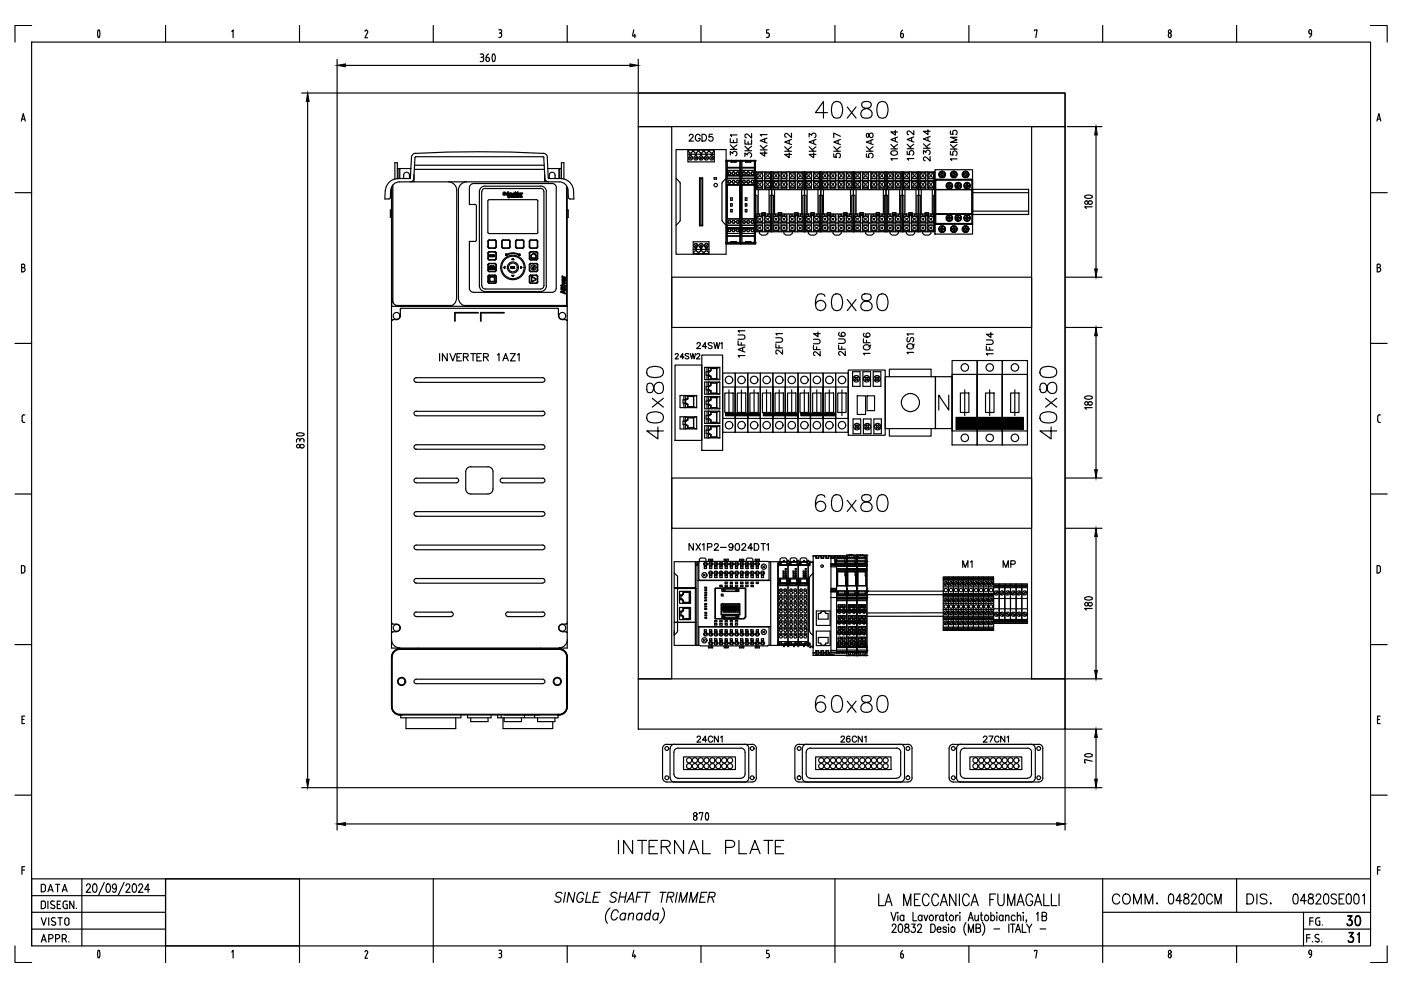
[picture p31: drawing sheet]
<svg xmlns="http://www.w3.org/2000/svg" width="297mm" height="210mm" viewBox="0 0 297 210" stroke-linecap="round" stroke-linejoin="round" font-family="sans-serif">
<g fill="none" stroke="#000" stroke-width=".25">
<path d="M6.7 8.9h283.9v191.7h-283.9zM6.7 5.4h-3.5v3.5M20.8 6.4h.3M20.8 7.8h.3M20.8 6.4l-.1 .7 .1 .8M21.1 6.4l.1 .7-.1 .8M35.1 5.4v3.5M49.1 6.7l.3-.4v1.7M63.5 5.4v3.5M64 19.7h7.4M71.5 19.7h154.3v147.3h-154.3zM71.5 12.6v7"/>
<path d="M73.2 13.9h60.4M77.4 6.7l.3-.3a.38 .38 0 0 1 .2 .6l-.5 1h.5M91.9 5.4v3.5M101.8 11.5h.4M101.8 13.1h.4M102 12.2h.2M102.2 11.4a.37 .37 0 0 1 .4 .4 .37 .37 0 0 1-.4 .4M102.2 12.1l.4 .4M102.5 12.5v.2M102.6 12.7l-.4 .4M103 12.7a.37 .37 0 0 0 .4 .4 .37 .37 0 0 0 .4-.4M103 12.7v-.5l.7 .1 .1 .4"/>
<path d="M103.6 11.4l-.3 .2-.2 .5M104.5 11.5h.3M104.5 11.5a1.15 1.15 0 0 0 .2 1.6l.1-.1a1.45 1.45 0 0 0 0-1.5M105.8 6.3h.2M105.8 7.9h.2M105.9 7h.1M106.1 6.3l.3 .3-.3 .4M106.1 7l.3 .4M106.3 7.4v.1M106.4 7.5l-.3 .4M120.3 5.4v3.5M134.4 6.3l-.3 1.3h.7"/>
<path d="M134.6 7.2v.8M135.3 19.7h90.5v7.1h-90.5zM135.3 12.6v7M148.6 5.4v3.5M162.5 7.9h.3M163 6.3h-.5v.7h.5l.1 .4M163.1 7.4v.1M163.1 7.5l-.3 .4M177 5.4v3.5M191 7.1l.1 .9h.3l.2-.4M191 7.1h.4l.2 .3M191.4 6.4l-.4 .7"/>
<path d="M191.5 7.5v.2M205.4 5.4v3.5M219.3 6.5v-.2h.6l-.3 1.7M233.8 5.4v3.5M247.7 7.4l.3-.4 .3 .4M247.7 7.6l.3 .4 .3-.4M247.7 7.4v.2M248.3 7.4v.2M262.2 5.4v3.5M277.5 6.7l.1 .4 .5 .1M277.5 6.6l.3-.3 .3 .3M278.1 6.7v.5"/>
<path d="M278.1 7.1l-.2 .6-.2 .2M290.6 5.4h3.5v3.5M4.5 25.7l.4-1.6 .5 1.6M4.7 25.3h.6M65.2 21.5v143.7M83 39.9v97.5h37.3v-97.5M83.1 39.5l-.1 25.5M83.3 39.2v24.9l.7 .7h11.9M84.2 37.9v-3.4h-.5v3.5M84.2 35.7h2.9M84.6 35.7v2.2M84.8 35.7v2.2"/>
<path d="M87 37.8l-.2-.1v-.6a.62 .62 0 0 0-.6-.6 .62 .62 0 0 0-.6 .6v.6l-.2 .1M87 37.8l-.1 .1a5.2 5.2 0 0 0-4.1 .5 2.73 2.73 0 0 0-1.1 2M87.2 33.4l-.2 4.4M87.4 38.4l.1 .1M87.8 37.9a.72 .72 0 0 1-.8 .7M87.8 37v1.6M87.8 35.9h27.6M87.9 35h27.5M88.1 32.5a260.3 260.3 0 0 1 27.1 0M88.1 32.5a.9 .9 0 0 0-.9 .8M88.2 33.2h26.9l.2 .2M88.2 33.2l-.2 .2-.3 4.5"/>
<path d="M95.1 38.6a1.81 1.81 0 0 1 1.7 1.8v22.8l-.2 .9-.7 .7M99 38.6a1.78 1.78 0 0 0-1.8 1.7v22.8a1.78 1.78 0 0 0 1.8 1.8M100.4 38.9h16.7M100.4 38.9a.9 .9 0 0 0-.9 .9v3.6h1.1M102.8 39.5h11.8M102.9 39.4a1.22 1.22 0 0 0-1.3 1.3v19.9a1.22 1.22 0 0 0 1.3 1.2h11.7M102.9 40h11.7M102.9 39.9a.72 .72 0 0 0-.7 .8l-.1 19.9M114.6 39.9a.72 .72 0 0 1 .7 .8v19.9M114.6 39.4a1.22 1.22 0 0 1 1.3 1.3M115.2 32.5a.9 .9 0 0 1 .9 .8M115.3 33.4l.2 4.5a.72 .72 0 0 0 .8 .7"/>
<path d="M115.5 37v1.6M115.8 38.4v.1M116 33.4l.2 4.4M116.1 35.7h2.9M117.1 38.9a.9 .9 0 0 1 .9 .9M117.9 37.8l-.2-.1v-.6a.62 .62 0 0 0-.6-.6 .62 .62 0 0 0-.6 .6l-.1 .8h2.5M117.9 39.8v21.3a.85 .85 0 0 1-.8 .9h-16.7a.9 .9 0 0 1-.9-.9v-9.9h1.2l.3-.4M118.5 35.7v2.2M118.7 35.7v2.2M118.9 37.9a2.73 2.73 0 0 1 2.7 2.5l.1 1.8h-.8M119 37.9v-3.4h.6v3.5M120.1 39.4v25.4"/>
<path d="M135.3 26.8h7.1v117.1h-7.1zM143.3 31.7h10.7v22.2h-10.7zM143.3 37.8l.9 1v7.9M145.8 31.7v2.6h5.6v-2.6M145.8 32.7h.5M145.9 31.7v.4l.4 .3v.5h.2v-.5l.4-.3v-.4M145.9 31.8h1M146.2 28.8l.2-.3h.4l.2 .3-.1 .2-.8 .9h.9M146.2 33.3l.4 .4M146.3 32.8h.2M146.5 32.7h.9M146.7 33.2l-.6 .7"/>
<path d="M147.1 31.7v.4l.3 .3v.5h.2v-.5l.4-.3v-.4M147.1 31.8h.9M147.3 33.3l.4 .4M147.4 32.8h.2M147.6 32.7h.9M147.8 33.2l-.6 .7M148.2 31.7v.4l.3 .3v.5h.3v-.5l.3-.3v-.4M148.2 31.8h.9M148.3 37.7v10.2l.1-.2v-9.8M148.4 28.8a.58 .58 0 0 0-.8-.3 .58 .58 0 0 0-.2 .9 .51 .51 0 0 0 .5 .5 .51 .51 0 0 0 .5-.5h-.3M148.4 37.9h.4M148.4 33.3l.4 .4"/>
<path d="M148.5 32.8h.3M148.8 32.7h.8M148.8 28.5h.5a.79 .79 0 0 1 .5 .7 .79 .79 0 0 1-.5 .7h-.5zM148.9 33.2l-.6 .7M149 37.7h-.7l.1 .2M149 37.7v10.2l-.2-.2v-9.8zM149.3 31.7v.4l.3 .3v.5h.3v-.5l.3-.3v-.4M149.3 31.8h.9M149.6 33.3l.4 .4M149.6 32.8h.3M149.9 32.7h.9M150.1 33.2l-.6 .7"/>
<path d="M150.4 31.7v.4l.4 .3v.5h.2v-.5l.3-.3v-.4M150.4 31.8h.9M150.7 33.3l.4 .4M150.8 32.8h.2M151 32.7h.4M151.1 28.5h-.7l-.1 .6a.5 .5 0 0 1 .8 0 .5 .5 0 0 1-.1 .7 .5 .5 0 0 1-.8-.2M151.2 33.2l-.6 .7M151.4 37.7h.5v.3h-.5zM153.1 38.8v7.9M154 37.8l-.9 1M154 37.3h.2v.5h2.6v-.5h.5v.5h2.6v-.5h.3M154 34.1h.1"/>
<path d="M154 34.1h.2zM154 34h1M154.1 34.1h.1M154.2 39.2h2.6h-2.6v7.2h2.6M154.2 37.9h2.6v9.8h-2.6zM154.2 36.1h2.6M154.2 35.5h2.6M154.2 35.6h2.6M154.2 37.2h2.6M154.2 34v.1M154.8 32.9v-.8l.6 .5a.47 .47 0 0 1 .4-.5 .47 .47 0 0 1 .5 .4 .47 .47 0 0 1-.3 .5M154.8 29.4v.8h1.4v-.8"/>
<path d="M154.8 31.7h1.4M154.8 30.7l1 1M155 34.2v.2zM155 34v.2M155 34.4h1.1M155 34h1.1M155.5 29.7v.5M156.1 34.2h-1.9v3.1h2.6v-3.1h-.7v.2M156.1 34h1M156.1 34v.3M156.2 28.6h-1.4l.3 .4M156.2 30.7l-.8 .6"/>
<path d="M156.8 34.1h.3zM156.8 34v.1M157.1 34.1h.1M157.1 34.1h.2zM157.1 34h1M157.1 34v17.8M157.2 34.1h.1M157.3 39.2h2.6h-2.6v7.2h2.6M157.3 37.9h2.6v9.8h-2.6zM157.3 36.1h2.6M157.3 35.5h2.6M157.3 35.6h2.6"/>
<path d="M157.3 37.2h2.6M157.3 34v.1M157.9 33.2v-.7l.6 .3a.47 .47 0 0 1 .7-.3 .47 .47 0 0 1-.1 .8M157.9 29.7v.9h1.4v-.9M157.9 32h1.4M157.9 31l1 1M158.1 34v.2M158.1 34.3v-.1v.2h1.1M158.1 34h1.1M158.6 30v.6M159.2 34.2h-1.9v3.1h2.6v-3.1h-.7v.2M159.2 34h1v15.1h38v-12.7h-38"/>
<path d="M159.2 34v.3M159.3 28.3v1l-1-.9-.4 .2 .1 .5 .3 .1M159.3 31l-.8 .6M159.9 34.1h.3zM159.9 34v.1M160.2 34.1h.1M160.2 38.3h38M160.4 36.4v3.6h1.3v-3.6M160.4 37.9h1.3M160.4 36.6h1.3M160.8 37l.5 .5M160.8 38.9l.5 .4"/>
<path d="M161.2 31.8h1.4M161.2 30.8l.9 1M161.3 37l-.5 .5M161.3 38.9l-.5 .4M161.7 38.5h-1.3v1.2h1.3M162.1 36.4v3.6h1.3v-3.6M162.1 32.1v1l-.9-.6h1.4M162.1 37.9h1.3M162.1 36.6h1.3M162.1 39.7h1.3M162.1 38.5h1.3M162.1 29.5v.7"/>
<path d="M162.5 37l.5 .5M162.5 38.9l.5 .4M162.6 29.3l-1.4 .5 1.4 .5M162.6 28.5h-1.4l.3 .4M162.6 30.8l-.8 .6M163 37l-.5 .5M163 38.9l-.5 .4M163.6 36.4v12.7M163.9 36.4v3.6h1.2v-3.6M163.9 37.9h1.2M163.9 36.6h1.2M164.3 37l.4 .5"/>
<path d="M164.3 38.9l.4 .4M164.7 37l-.4 .5M164.7 38.9l-.4 .4M165.1 38.5h-1.2v1.2h1.2M165.6 36.4v3.6h1.2v-3.6M165.6 37.9h1.2M165.6 36.6h1.2M165.6 39.7h1.2M165.6 38.5h1.2M166 37l.4 .5M166 38.9l.4 .4M166.4 32.1h1.4"/>
<path d="M166.4 31.1l.9 1M166.4 37l-.4 .5M166.4 38.9l-.4 .4M167.3 32.4v1l-.9-.7h1.4M167.3 29.8v.6M167.4 36.4v3.6h1.2v-3.6M167.4 37.9h1.2M167.4 36.6h1.2M167.7 37l.5 .5M167.7 38.9l.5 .4M167.8 29.6l-1.4 .5 1.4 .6M167.8 28.2v1l-.9-.8-.2-.1-.3 .1v.4l.3 .3"/>
<path d="M167.8 31.1l-.8 .6M168.2 37l-.5 .5M168.2 38.9l-.5 .4M168.6 38.5h-1.2v1.2h1.2M169.1 36.4v3.6h1.2v-3.6M169.1 37.9h1.2M169.1 36.6h1.2M169.1 39.7h1.2M169.1 38.5h1.2M169.4 37l.5 .5M169.4 38.9l.5 .4M169.9 37l-.5 .5"/>
<path d="M169.9 38.9l-.5 .4M170.6 36.4v12.7M170.8 36.4v3.6h1.2v-3.6M170.8 37.9h1.2M170.8 36.6h1.2M171.2 37l.5 .5M171.2 38.9l.5 .4M171.6 29v-.7l.5 .4a.47 .47 0 0 1 .8-.3 .47 .47 0 0 1-.2 .8M171.6 32.1h1.4M171.6 31.1l.9 1M171.7 37l-.5 .5M171.7 38.9l-.5 .4"/>
<path d="M172 38.5h-1.2v1.2h1.2M172.5 36.4v3.6h1.2v-3.6M172.5 32.4v1l-.9-.7h1.4M172.5 37.9h1.2M172.5 36.6h1.2M172.5 39.7h1.2M172.5 38.5h1.2M172.5 29.8v.6M172.9 37l.5 .5M172.9 38.9l.5 .4M173 29.6l-1.4 .5 1.4 .6M173 31.1l-.8 .6"/>
<path d="M173.4 37l-.5 .5M173.4 38.9l-.5 .4M174 36.4v12.7M174.3 36.4v3.6h1.2v-3.6M174.3 37.9h1.2M174.3 36.6h1.2M174.7 37l.4 .5M174.7 38.9l.4 .4M175.1 37l-.4 .5M175.1 38.9l-.4 .4M175.4 23.9h-2.5l1.7-2.4v3.5M175.5 38.5h-1.2v1.2h1.2"/>
<path d="M176 36.4v3.6h1.2v-3.6M176 37.9h1.2M176 36.6h1.2M176 39.7h1.2M176 38.5h1.2M176.4 37l.4 .5M176.4 38.9l.4 .4M176.8 21.7a1.15 1.15 0 0 1 1.7 .5 2.87 2.87 0 0 1-.4 2.7 1.2 1.2 0 0 1-1.7-.5 3.1 3.1 0 0 1 .4-2.7zM176.8 32.6v.7l.6 .1a.5 .5 0 0 1 0-.8 .5 .5 0 0 1 .7 .1 .5 .5 0 0 1-.2 .7M176.8 32.1h1.4M176.8 31.1l.9 1M176.8 37l-.4 .5"/>
<path d="M176.8 38.9l-.4 .4M177.7 29.8v.6M177.7 36.4v3.6h1.3v-3.6M177.7 37.9h1.3M177.7 36.6h1.3M178.1 37l.5 .5M178.1 38.9l.5 .4M178.2 29.6l-1.4 .5 1.4 .6M178.2 28.9l-1.4-.7v1M178.2 31.1l-.8 .6M178.6 37l-.5 .5M178.6 38.9l-.5 .4"/>
<path d="M179 38.5h-1.3v1.2h1.3M179.4 36.4v3.6h1.3v-3.6M179.4 37.9h1.3M179.4 36.6h1.3M179.4 39.7h1.3M179.4 38.5h1.3M179.6 22.7l1.9 2.3M179.8 37l.5 .5M179.8 38.9l.5 .4M180.3 37l-.5 .5M180.3 38.9l-.5 .4M180.9 36.4v12.7"/>
<path d="M181.2 36.4v3.6h1.3v-3.6M181.2 37.9h1.3M181.2 36.6h1.3M181.5 22.7l-1.9 2.3M181.6 37l.4 .5M181.6 38.9l.4 .4M182 37l-.4 .5M182 38.9l-.4 .4M182.5 38.5h-1.3v1.2h1.3M182.8 21.7a.73 .73 0 0 0 .4 1.2 1.51 1.51 0 0 1 1.7 1.5l-.2 .3a1.61 1.61 0 0 1-2 0 1.07 1.07 0 0 1 .9-1.7l.6-.1a.7 .7 0 0 0 .3-1.2l-.5-.2zM182.9 36.4v3.6h1.2v-3.6M182.9 37.9h1.2"/>
<path d="M182.9 36.6h1.2M182.9 39.7h1.2M182.9 38.5h1.2M183.3 37l.4 .5M183.3 38.9l.4 .4M183.7 32.6v.7l.6 .1a.5 .5 0 0 1 0-.8 .5 .5 0 0 1 .7 .1 .5 .5 0 0 1-.2 .7M183.7 32.1h1.4M183.7 31.1l.9 1M183.7 37l-.4 .5M183.7 38.9l-.4 .4M183.8 28.4l-.1 .4 .1 .2 .2 .1 .6-.9a.44 .44 0 0 1 .5 .6 .44 .44 0 0 1-.7 .2l-.2-.6zM184.6 36.4v3.6h1.3v-3.6"/>
<path d="M184.6 37.9h1.3M184.6 29.8v.6M184.6 36.6h1.3M185 37l.5 .5M185 38.9l.5 .4M185.1 29.6l-1.4 .5 1.4 .6M185.1 31.1l-.8 .6M185.5 37l-.5 .5M185.5 38.9l-.5 .4M185.9 38.5h-1.3v1.2h1.3M186.3 36.4v3.6h1.3v-3.6M186.3 37.9h1.3"/>
<path d="M186.3 36.6h1.3M186.3 39.7h1.3M186.3 38.5h1.3M186.4 21.7a1.15 1.15 0 0 1 1.7 .5 2.87 2.87 0 0 1-.4 2.7 1.2 1.2 0 0 1-1.6-.5 3.1 3.1 0 0 1 .3-2.7zM186.7 37l.5 .5M186.7 38.9l.5 .4M187.2 37l-.5 .5M187.2 38.9l-.5 .4M187.9 36.4v12.7M188.1 36.4v3.6h1.3v-3.6M188.1 37.9h1.3M188.1 36.6h1.3"/>
<path d="M188.5 37l.5 .5M188.5 38.9l.5 .4M188.9 31.6h1.4M188.9 30.6l.9 1M188.9 32.2l.6-.2a.62 .62 0 0 1 .8 .5 .77 .77 0 0 1-.8 .4 .77 .77 0 0 1-.6-.5zM189 37l-.5 .5M189 38.9l-.5 .4M189.4 38.5h-1.3v1.2h1.3M189.8 36.4v3.6h1.2v-3.6M189.8 37.9h1.2M189.8 36.6h1.2M189.8 39.7h1.2"/>
<path d="M189.8 38.5h1.2M189.8 27.7v.9l-.9-.6h1.4M189.8 29.3v.7M190.2 37l.4 .5M190.2 38.9l.4 .4M190.3 33.7h-1.4l.2 .3M190.3 29.1l-1.4 .5 1.4 .6M190.3 30.6l-.8 .6M190.6 37l-.4 .5M190.6 38.9l-.4 .4M191.3 36.4v12.7M191.6 36.4v3.6h1.2v-3.6"/>
<path d="M191.6 37.9h1.2M191.6 36.6h1.2M192 37l.4 .5M192 38.9l.4 .4M192.3 32.1v.6l.6 .1a.5 .5 0 0 1 0-.8 .5 .5 0 0 1 .8 .1 .5 .5 0 0 1-.2 .8M192.3 31.5h1.4M192.3 30.6l1 .9M192.4 37l-.4 .5M192.4 38.9l-.4 .4M192.8 38.5h-1.2v1.2h1.2M193.3 36.4v3.6h1.2v-3.6M193.3 37.9h1.2"/>
<path d="M193.3 36.6h1.2M193.3 39.7h1.2M193.3 38.5h1.2M193.3 29.2v.7M193.6 37l.5 .5M193.6 38.9l.5 .4M193.7 33.6h-1.4l.3 .4M193.7 29l-1.4 .6 1.4 .5M193.7 27.7v.9l-.8-.8h-.4l-.2 .5 .4 .3M193.7 30.6l-.8 .6M194.1 37l-.5 .5M194.1 38.9l-.5 .4"/>
<path d="M194.8 36.4v12.7M195.1 36.4v3.6h1.2v-3.6M195.1 37.9h1.2M195.1 36.6h1.2M195.4 37l.5 .5M195.4 38.9l.5 .4M195.8 32.6v-.7l.5 .4a.48 .48 0 0 1 .8-.4 .48 .48 0 0 1-.1 .9M195.8 31.4h1.4M195.8 30.5l.9 .9M195.9 37l-.5 .5M195.9 38.9l-.5 .4M196.3 38.5h-1.2v1.2h1.2"/>
<path d="M196.7 36.4v3.6h1.3v-3.6M196.7 37.9h1.3M196.7 36.6h1.3M196.7 39.7h1.3M196.7 38.5h1.3M196.7 27.5v1l-.9-.7h1.4M196.7 29.1v.7M197.1 37l.5 .5M197.1 38.9l.5 .4M197.2 33.2v.9l-.7-.7-.4-.1-.3 .2v.3l.3 .3M197.2 28.9l-1.4 .6 1.4 .5M197.2 30.5l-.8 .6"/>
<path d="M197.6 37l-.5 .5M197.6 38.9l-.5 .4M198.2 36h8v13.6h-8zM198.3 38v9.6h1.2M198.3 38.2h.1M199.2 36.9a.42 .42 0 0 0 .6-.4v.1a.31 .31 0 0 0 .1 .3 .31 .31 0 0 0 .4 0M199.2 37.1a.3 .3 0 0 1 .4 0 .3 .3 0 0 1 .1 .3h.1a.29 .29 0 0 1 .1-.3 .29 .29 0 0 1 .4 0M199.3 36.9v.2M199.5 37.7v-.1a.7 .7 0 0 1-.3-1.1 .7 .7 0 0 1 1.1 .1 .7 .7 0 0 1-.3 1.1M199.5 38h-1.2h7.9h-1.3M199.5 37.6h.1M200 37.6h.1"/>
<path d="M200.3 36.9v.2M200.8 39.5a.28 .28 0 0 1 .3 0 .28 .28 0 0 1 .1 .3M201.2 38.9v.3l-.4 .1v.1M201.2 38.9h.2M201.2 39.8h.1M201.3 38.9v.1a.31 .31 0 0 0 .2 .3 .31 .31 0 0 0 .3 0M201.4 39.8h-.1M201.5 32.1v.7l.6 .1a.51 .51 0 0 1 0-.8 .51 .51 0 0 1 .8 .1 .51 .51 0 0 1-.2 .7M201.5 27.8v.6l.6 .1a.51 .51 0 0 1 0-.8 .51 .51 0 0 1 .8 .1 .51 .51 0 0 1-.2 .8M201.5 31.6h1.4M201.5 30.7l1 .9M201.7 37.1a.28 .28 0 0 1 .3 0 .28 .28 0 0 1 .1 .3h.2"/>
<path d="M201.7 36.9v.2M201.8 39.5a.31 .31 0 0 0-.3 0 .31 .31 0 0 0-.2 .3M201.8 39.3v.1M202 37.7a.71 .71 0 0 1-.3-1.1 .71 .71 0 0 1 1.1 0 .71 .71 0 0 1-.3 1.1M202 37.6h.1M202.3 36.6a.32 .32 0 0 0 .1 .3 .32 .32 0 0 0 .3 0M202.3 36.6h-.2a.3 .3 0 0 1-.4 .3M202.4 37.6h.1M202.5 37.6h.1M202.6 39.5h.1a.27 .27 0 0 1 .3 0 .27 .27 0 0 1 .1 .3h.1M202.7 39.3v.1M202.7 36.9v.2"/>
<path d="M202.7 37.1a.3 .3 0 0 0-.3 0 .3 .3 0 0 0-.1 .3M202.9 33.7h-1.4l.3 .3M202.9 29.1h-1.4l1.4 .5-1.4 .6h1.4M202.9 30.7l-.8 .6M203.1 38.9v.1a.3 .3 0 0 1-.1 .3 .3 .3 0 0 1-.4 0M203.1 38.9h.1M203.2 38.9v.1a.29 .29 0 0 0 .2 .3 .29 .29 0 0 0 .3 0v.1M203.7 39.5a.3 .3 0 0 0-.3 0 .3 .3 0 0 0-.2 .3M204.2 36.9a.42 .42 0 0 0 .5-.4l.1 .1a.3 .3 0 0 0 .1 .3 .3 .3 0 0 0 .3 0M204.2 37.1a.3 .3 0 0 1 .3 0 .3 .3 0 0 1 .1 .3h.2a.28 .28 0 0 1 .1-.3 .28 .28 0 0 1 .3 0M204.2 36.9v.2M204.5 37.6h.1"/>
<path d="M204.5 39.5a.28 .28 0 0 1 .4 0 .28 .28 0 0 1 .1 .3h.1a.29 .29 0 0 1 .1-.3 .29 .29 0 0 1 .4 0M205 38.9a.28 .28 0 0 1-.1 .4 .28 .28 0 0 1-.4 0v.1M205 38.9h.1M205 37.6h.1a.71 .71 0 0 0 .1-1.1 .71 .71 0 0 0-1.1 .2 .71 .71 0 0 0 .4 1M205.1 38.9v.1a.3 .3 0 0 0 .1 .3 .3 .3 0 0 0 .4 0v.1M205.2 36.9v.2M206.2 38v9.6h-7.9M206.2 38.2h-.1M218.7 26.8h7.1v117.1h-7.1zM226.3 26.8h7.3M232.4 28.6v28.4M291.9 25.7l.4-1.6 .5 1.6"/>
<path d="M292 25.3h.6M3.2 40.9h3.5M4.6 56.8h.3M4.9 56h-.3v1.6h.3M5 56l.3 .4-.3 .3a.45 .45 0 0 1 .3 .5 .45 .45 0 0 1-.3 .4M81.7 40.5l-.1 1.7 1-.1 .2-.3M82.8 41.9a2.92 2.92 0 0 1 1-3.1l.9-.2h33.9a1.85 1.85 0 0 1 1.8 1.7l.1 1.6M83 44.5h-.2v1.6h.2M100.7 43.3l.3 .4M101 43.7v7.1M103.4 42.7v6.5l.2 .3h10.1l.4-.3M103.4 59.8l.3 .3"/>
<path d="M103.4 57.3l.3 .3M103.4 54.9l.3 .2M103.4 52.4l.3 .2M103.4 51.2v1.2M103.4 53.6v1.3M103.4 56.1v1.2M103.4 58.6v1.2M103.4 59.8h.1M103.4 58.6h.1M103.4 57.3h.1M103.4 56.1h.1M103.4 54.9h.1"/>
<path d="M103.4 53.6h.1M103.4 52.4h.1M103.4 51.2h.1M103.5 54.9l.2 .1M103.5 52.4l.2 .2M103.5 57.3l.2 .2M103.5 59.8l.2 .2M103.5 51.2v1.2M103.5 53.6v1.3M103.5 56.1v1.2M103.5 58.6v1.2M103.7 58.3l-.3 .3"/>
<path d="M103.7 55.8l-.3 .3M103.7 53.3l-.3 .3M103.7 50.9l-.3 .3M103.7 53.4l-.2 .2M103.7 50.9l-.2 .3M103.7 55.9l-.2 .2M103.7 58.4l-.2 .2M103.7 50.9h.1M103.7 52.6h.1M103.7 53.3v.1M103.7 55v.1M103.7 55.8v.1"/>
<path d="M103.7 57.5v.1M103.7 58.3v.1M103.7 58.4h1.3M103.7 58.3h1.3M103.7 57.6h1.3M103.7 57.5h1.3M103.7 55.9h1.3M103.7 55.8h1.3M103.7 55.1h1.3M103.7 55h1.3M103.7 53.4h1.3M103.7 53.3h1.3"/>
<path d="M103.7 52.6h1.3M103.7 50.9h1.3M103.8 57h.1M103.8 56.9h.1M103.8 56.7l1.1 .1zM103.8 54.1l.3-.1-.2 .1 .2 .1-.2 .2h.2h-.3zM103.8 56.8l-.1 .2M103.8 56.6h.1M103.8 56.6l.1-.2v.2M103.8 56.9v.1M103.8 56.8h.1M103.9 56.9l-.1 .1"/>
<path d="M103.9 57h.1M103.9 56.6h.1M103.9 56.9h-.1M103.9 56.8h.1M103.9 56.9h.1M103.9 56.8v.1M103.9 56.9v.1M103.9 56.9l.2-.1-.1 .2M103.9 58.7h.8M103.9 58.6l-.1 .2v.8l.1 .1h1v-1l-.1-.1M104 56.6h.1M104 57h.1"/>
<path d="M104 56.9h.1M104 56.5h.1M104.1 56.4l-.1 .1M104.1 56.9h.1M104.1 57h.1M104.1 56.5v.1M104.1 56.6h.1M104.1 56.5h.1M104.1 56.4h.1M104.1 56.4l.1 .1M104.1 56.9h.2M104.1 56.9v.1"/>
<path d="M104.2 56.5h.1M104.2 56.4l-.1 .2M104.2 56.6h.1M104.2 56.8h.1M104.2 57h.1M104.2 56.9v.1l.2-.1M104.2 54.1h.3l-.3 .1h.3l-.1 .2h-.2h.2zM104.3 56.9h.1M104.3 56.9v.1M104.4 56.9v.1M104.4 56.9h.1M104.4 57h.1"/>
<path d="M104.4 56.8v.1M104.4 56.8h.1M104.5 57h.1M104.5 56.6h.1M104.5 56.9v.1M104.5 56.9h.1M104.5 56.4v.2M104.5 56.4h.1M104.5 56.4l.1 .2zM104.6 56.8h.1M104.6 56.9h.1M104.6 56.4v.2"/>
<path d="M104.6 56.4h.1M104.6 56.8l-.1 .1M104.6 56.8v.1M104.6 56.8h.2l-.2 .1M104.6 54.1h.3l-.3 .1 .1 .2 .2-.1-.1 .1h-.2zM104.6 56.6h.1M104.7 56.6h.1M104.7 56.4h.1M104.7 56.4v.2M104.7 56.9v.1M104.7 57h.1M104.8 57h.1"/>
<path d="M104.8 57v-.2h.2l-.2 .2M104.8 56.6h.1M104.8 58.8v.8M104.8 57h.2M104.8 56.9h.1M104.8 58.8l-.1-.1h-.8v.9h.9M104.9 56.9h.1M105 57h.1M105 58.3l.2 .3M105 55.8l.2 .3M105 53.3l.2 .3M105 50.9l.2 .3"/>
<path d="M105 53.4l.1 .2M105 50.9l.1 .3M105 55.9l.1 .2M105 58.4l.1 .2M105 50.9h.1M105 52.6h.1M105 53.3v.1M105 55v.1M105 55.8v.1M105 57.5v.1M105 58.3v.1M105.1 54.9l-.1 .1"/>
<path d="M105.1 52.4l-.1 .2M105.1 57.3l-.1 .2M105.1 59.8l-.1 .2M105.1 51.2v1.2M105.1 53.6v1.3M105.1 56.1v1.2M105.1 58.6v1.2M105.1 59.8h.1M105.1 58.6h.1M105.1 57.3h.1M105.1 56.1h.1M105.1 54.9h.1"/>
<path d="M105.1 53.6h.1M105.1 52.4h.1M105.1 51.2h.1M105.2 59.8l-.2 .3M105.2 57.3l-.2 .3M105.2 54.9l-.2 .2M105.2 52.4l-.2 .2M105.2 51.2v1.2M105.2 53.6v1.3M105.2 56.1v1.2M105.2 58.6v1.2M106.4 52.4l.2 .2"/>
<path d="M106.4 51.2v1.2M106.4 52.4h.1M106.4 51.2h.1M106.5 52.4l.1 .2M106.5 51.2v1.2M106.6 50.9l-.2 .3M106.6 50.9l-.1 .3M106.6 50.9h.1M106.6 52.6h.1M106.6 52.6h1.3M106.6 50.9h1.3M106.7 40.8h.4l-.3 .1 .3 .2-.1 .3-.3-.1v-.1h.3l-.3-.2z"/>
<path d="M106.8 56.8l.2 .1M106.8 56.7h.1M107.1 56.6l-.2 .1 .1 .2M107.1 56.6l-.3 .1M107.2 41h.4l-.2 .2 .2 .1h-.3zM107.3 53.9v.1M107.3 53.9l-.1 .2h.3M107.4 54.1h.1M107.6 40.7h.2v.3h.3v.2l-.1 .1-.1-.3-.1 .4h-.2zM107.7 41.6l.1 .3 .4-.1M107.8 41.5l-.1 .1M107.8 41.4h.1"/>
<path d="M107.8 41.4l.5-.1-.1 .5M107.9 41.5h-.1M107.9 50.9l.3 .3M107.9 50.9l.2 .3M107.9 41.7h.1M107.9 50.9h.1M107.9 52.6h.1M108.1 52.4l-.2 .2M108.1 51.2v1.2M108.1 52.4h.1M108.1 51.2h.1M108.1 41.5h.1"/>
<path d="M108.1 41.5h.1h-.2l-.1 .2M108.1 41.5l-.1 .3h-.2l.1-.1M108.2 40.9l.3 .1 .1 .4-.2-.4-.1 .3-.1-.1zM108.2 52.4l-.3 .2M108.2 51.2v1.2M108.3 56.8l.1 .1M108.3 56.6v.2M108.4 56.5l-.1 .1M108.4 56.8v.1M108.4 56.5h.1M108.4 56.6v.2M108.4 56.5v.1"/>
<path d="M108.4 56.6h.2l-.1 .3M108.5 56.6h-.1M108.5 53.8l-1.1 .3M108.5 53.8l-.3-.1-.9 .3M108.5 58.5l.2 .1 .2-.1M108.5 55l.2-.2 .2 .2M108.5 41.5h.2h-.2v.3h.2M108.5 41.6h.2l-.2 .1M108.5 58.4h.5M108.5 55h.5M108.6 56.9h-.2M108.6 56.5l.1 .3"/>
<path d="M108.6 56.5h.1M108.7 41h.3l.1 .2h-.3l.3 .1-.3 .1zM108.7 41.8h.1M108.7 56.8l-.1 .1M108.8 56.5l.1 .2 .2-.1-.1 .1 .1 .2-.2-.2-.1 .2zM108.8 41.5l.1 .3zM108.8 41l.2 .1zM109 53.7v.1M109 53.8l1.1 .3M109 41.7h.1M109 53.6l1.2 .4M109 56.9h.1"/>
<path d="M109 41.6l.2 .2-.2-.1zM109.2 40.9h.1v.5h-.1zM109.3 52.4l.3 .2M109.3 51.2v1.2M109.3 52.4h.1M109.3 51.2h.1M109.4 41.6h.1l-.1 .1 .1 .1-.2-.1zM109.4 52.4l.2 .2M109.4 51.2v1.2M109.5 41.3h.1M109.5 40.9l-.1 .2 .1 .3M109.6 41v.3z"/>
<path d="M109.6 40.9l.2-.2v.7h-.2M109.6 50.9l-.3 .3M109.6 50.9l-.2 .3M109.6 50.9h.1M109.6 52.6h.1M109.6 52.6h1.2M109.6 50.9h1.2M109.6 40.9h.1M109.9 41.6h-.2v-.1l.2 .3-.2-.2M109.9 41.6h.1M109.9 41h.3l.1 .2h-.3l.3 .1-.3 .1zM110 41.6h.2l-.2 .2z"/>
<path d="M110 41.6h.1M110.1 41l.1 .1zM110.1 54.1l-.1 .1M110.1 53.9v.1M110.1 53.9l.2 .2-.3 .1M110.3 41.5h.1M110.3 41.6v.2zM110.4 56.6l.1 .3M110.4 56.6l.2 .1M110.4 40.9l.2 .2 .2-.1-.2 .4h-.2zM110.5 41.6h.2l-.2 .1 .2 .1-.2-.1zM110.6 56.8l-.1 .1"/>
<path d="M110.7 56.7h.1M110.8 50.9l.3 .3M110.8 50.9l.2 .3M110.8 50.9h.1M110.8 52.6h.1M111 52.4l-.2 .2M111 51.2v1.2M111 52.4h.1M111 51.2h.1M111.1 52.4l-.3 .2M111.1 51.2v1.2M112.2 59.8l.3 .3"/>
<path d="M112.2 57.3l.3 .3M112.2 54.9l.3 .2M112.2 52.4l.3 .2M112.2 51.2v1.2M112.2 53.6v1.3M112.2 56.1v1.2M112.2 58.6v1.2M112.2 59.8h.1M112.2 58.6h.1M112.2 57.3h.1M112.2 56.1h.1M112.2 54.9h.1"/>
<path d="M112.2 53.6h.1M112.2 52.4h.1M112.2 51.2h.1M112.3 57.3l.2 .2M112.3 52.4l.2 .2M112.3 59.8l.2 .2M112.3 54.9l.2 .1M112.3 51.2v1.2M112.3 53.6v1.3M112.3 56.1v1.2M112.3 58.6v1.2M112.5 58.3l-.3 .3"/>
<path d="M112.5 55.8l-.3 .3M112.5 53.3l-.3 .3M112.5 50.9l-.3 .3M112.5 55.9l-.2 .2M112.5 50.9l-.2 .3M112.5 58.4l-.2 .2M112.5 53.4l-.2 .2M112.5 50.9h.1M112.5 52.6h.1M112.5 53.3v.1M112.5 55v.1M112.5 55.8v.1"/>
<path d="M112.5 57.5v.1M112.5 58.3v.1M112.5 58.4h1.2M112.5 58.3h1.2M112.5 57.6h1.2M112.5 57.5h1.2M112.5 55.9h1.2M112.5 55.8h1.2M112.5 55.1h1.2M112.5 55h1.2M112.5 53.4h1.2M112.5 53.3h1.2"/>
<path d="M112.5 52.6h1.2M112.5 50.9h1.2M112.9 58.7l.7 .5-.7 .5M112.9 59.6l-.2-.3v.3l.2 .1M112.9 58.7l-.2 .4v-.3l.1-.2 .9 .6-.8 .5M113 56.7h.1M113.1 56.7l-.2 .3M113.1 57h.1M113.2 57h.1M113.2 57h-.1M113.2 56.7l-.1 .3M113.2 57h-.3"/>
<path d="M113.2 56.6h-.2M113.6 54l-.1-.2v.2l-.4-.3-.5 .5v.6h1v-.7v.6h-1v-.5l.5-.4 .3 .2M113.6 54h-.2M113.7 58.3l.3 .3M113.7 55.8l.3 .3M113.7 53.3l.3 .3M113.7 50.9l.3 .3M113.7 55.9l.2 .2M113.7 50.9l.2 .3M113.7 58.4l.2 .2M113.7 53.4l.2 .2M113.7 50.9h.1"/>
<path d="M113.7 52.6h.1M113.7 53.3v.1M113.7 55v.1M113.7 55.8v.1M113.7 57.5v.1M113.7 58.3v.1M113.9 54.9l-.2 .1M113.9 57.3l-.2 .2M113.9 52.4l-.2 .2M113.9 59.8l-.2 .2M113.9 51.2v1.2M113.9 53.6v1.3"/>
<path d="M113.9 56.1v1.2M113.9 58.6v1.2M113.9 59.8h.1M113.9 58.6h.1M113.9 57.3h.1M113.9 56.1h.1M113.9 54.9h.1M113.9 53.6h.1M113.9 52.4h.1M113.9 51.2h.1M114 59.8l-.3 .3M114 57.3l-.3 .3"/>
<path d="M114 54.9l-.3 .2M114 52.4l-.3 .2M114 42.7v6.5M114 51.2v1.2M114 53.6v1.3M114 56.1v1.2M114 58.6v1.2M114.1 42.6l-.4-.3h-10l-.3 .3M115.8 40.7v19.9M119.2 59.8l.7 .3-.7 .2v-.1l.5-.2zM119.2 58.5h.1l.1 .2 .5 .1-.6 .1zM119.2 59.2v.3l.1 .1"/>
<path d="M119.3 59.1h.6l-.1 .1v.3M119.3 59.1l-.1 .1M119.4 59.5v.1M119.4 59.5h.1M119.5 59.3h-.2l.1 .2M119.5 59.3v.1M119.5 59.4l.1 .2M119.6 59.3h.1M119.6 59.6h.1M119.6 59.3v.1M119.6 59.6l.1 .1M119.7 59.2l-.1 .1"/>
<path d="M119.7 59.2l.1 .1M119.7 59.3l.1 .1M119.8 59.4l-.2 .1M119.8 59.6h-.1M119.9 59.6h-.1M120.3 44.5h.2v1.6h-.2M120.5 41.8l.4 .4M142.4 58.8h76.3v10.6h-76.3zM144.1 47l-.8 .8M144.2 46.7l-.1 .2M147 53.9v-2.6h3.3v2.6M147 52.9h.4"/>
<path d="M147.1 53.9v-.5l.3-.2v-.5h.2v.5l.4 .2v.5M147.1 53.8h.9M147.3 51.9l.4 .4M147.4 52.8h.2M147.6 52.9h.9M147.8 51.8l-.6 .6M148.2 53.9v-.5l.3-.2v-.5h.3v.5l.3 .2v.5M148.2 53.8h.9M148.3 47.9h.7M148.4 47.7h.4M148.4 51.9l.4 .4M148.5 52.8h.3"/>
<path d="M148.8 52.9h.8M148.9 51.8l-.6 .6M149.3 53.9v-.5l.3-.2v-.5h.3v.5l.3 .2v.5M149.3 53.8h.9M149.6 51.9l.4 .4M149.6 52.8h.3M149.9 52.9h.4M150.1 51.8l-.6 .6M153.1 46.7l.1 .2M153.2 47l.8 .8M154 51.5h.1M154 51.5h.2z"/>
<path d="M154 48.3h.2v-.5h2.6v.5h.3M154.2 46.4h2.6M154.2 48.4h2.6v1.1h-2.6zM154.2 48.3h2.6v3.1h-.7v-.1v.1h-1.9zM154.2 50.1h2.6M154.2 50h2.6M154.2 51.5h.1M154.9 44.4h.4v.5h-.4zM154.9 43.2h.4v.5h-.4zM154.9 41.9h.4v.6h-.4zM155 51.3h1.1h-1.1M155 51.3v.3v-.2"/>
<path d="M156.1 51.4v.2v-.2M156.8 51.5l-2.8 .1M156.8 51.5l.3 .1M156.8 51.5h.3M157.1 48.3v3.3M157.1 51.5h.1M157.1 51.5h.2zM157.1 48.3h.2v-.5h2.6v.5h.3v3.3M157.3 46.4h2.6M157.3 48.4h2.6v1.1h-2.6zM157.3 48.3h2.6v3.1h-.7v-.1v.1h-1.9zM157.3 50.1h2.6"/>
<path d="M157.3 50h2.6M157.3 51.5h.1M158 44.4h.4v.5h-.4zM158 43.2h.4v.5h-.4zM158 41.9h.4v.6h-.4zM158.1 51.4v-.1h1.1h-1.1v.3v-.2M159.2 51.4v.2v-.2M159.9 51.5l-2.8 .1M159.9 51.5l.3 .1M159.9 51.5h.3M160.2 41.4h.3v4M160.2 40.2h38.2v7.2h7.7"/>
<path d="M160.2 51.5h.1M160.2 47.3h38M160.2 51.6v.2h-6.2M160.2 45.4h38M160.4 47.7h1.3M160.4 49h1.3M160.4 47.1h1.3M160.4 45.9h1.3M160.8 40.2v5.2M160.8 46.2l.5 .5M160.8 48.1l.5 .5M161 45.5h-.6v3.6"/>
<path d="M161 49.1v.4l.5 .3h.8l.5-.3v-.4M161 45.4v.4M161.3 46.2l-.5 .5M161.3 48.1l-.5 .5M161.5 45.1h.7v.6h-.7zM161.5 45.5h.7M161.7 45.7v3.4M162.1 47.7h1.3M162.1 49h1.3M162.1 47.1h1.3M162.1 45.9h1.3M162.1 45.7v3.4"/>
<path d="M162.5 46.2l.5 .5M162.5 48.1l.5 .5M162.8 45.5h.6v3.6M162.8 45.4v.4h-.6v-.7h-.7v.7M163 46.2l-.5 .5M163 48.1l-.5 .5M163.1 40.2v5.2M163.3 45.4v-4h.7v4M163.9 47.7h1.2M163.9 49h1.2M163.9 47.1h1.2M163.9 45.9h1.2"/>
<path d="M164.2 40.2v5.2M164.3 46.2l.4 .5M164.3 48.1l.4 .5M164.5 45.5h-.6v3.6M164.5 45.4v.4M164.7 46.2l-.4 .5M164.7 48.1l-.4 .5M165 45.1h.7v.6h-.7zM165 45.5h.7M165.1 45.7v3.4M165.6 47.7h1.2M165.6 49h1.2"/>
<path d="M165.6 47.1h1.2M165.6 45.9h1.2M165.6 45.7v3.4M166 46.2l.4 .5M166 48.1l.4 .5M166.2 49.1v.4l.5 .3h.8l.5-.3v-.4M166.3 45.5h.5v3.6M166.3 45.4v.4h-.6v-.7h-.7v.7M166.4 46.2l-.4 .5M166.4 48.1l-.4 .5M167.4 47.7h1.2M167.4 49h1.2"/>
<path d="M167.4 47.1h1.2M167.4 45.9h1.2M167.7 46.2l.5 .5M167.7 48.1l.5 .5M167.9 45.5h-.5v3.6M167.9 45.4v.4M168.2 46.2l-.5 .5M168.2 48.1l-.5 .5M168.5 45.1h.7v.6h-.7zM168.5 45.5h.7M168.6 45.7v3.4M169.1 47.7h1.2"/>
<path d="M169.1 49h1.2M169.1 47.1h1.2M169.1 45.9h1.2M169.1 45.7v3.4M169.4 46.2l.5 .5M169.4 48.1l.5 .5M169.7 45.5h.6v3.6M169.7 45.4v.4h-.5v-.7h-.7v.7M169.9 46.2l-.5 .5M169.9 48.1l-.5 .5M170 40.2v5.2M170.2 45.4v-4h.7v4"/>
<path d="M170.8 47.7h1.2M170.8 49h1.2M170.8 47.1h1.2M170.8 45.9h1.2M171.1 40.2v5.2M171.2 46.2l.5 .5M171.2 48.1l.5 .5M171.4 45.5h-.6v3.6M171.4 49.1v.4l.4 .3h.9l.5-.3v-.4M171.4 45.4v.4M171.7 46.2l-.5 .5M171.7 48.1l-.5 .5"/>
<path d="M171.9 45.1h.7v.6h-.7zM171.9 45.5h.7M172 45.7v3.4M172.5 47.7h1.2M172.5 49h1.2M172.5 47.1h1.2M172.5 45.9h1.2M172.5 45.7v3.4M172.9 46.2l.5 .5M172.9 48.1l.5 .5M173.2 45.5h.5v3.6M173.2 45.4v.4h-.6v-.7h-.7v.7"/>
<path d="M173.4 46.2l-.5 .5M173.4 48.1l-.5 .5M173.4 40.2v5.2M173.7 45.4v-4h.7v4M174.3 47.7h1.2M174.3 49h1.2M174.3 47.1h1.2M174.3 45.9h1.2M174.6 40.2v5.2M174.7 46.2l.4 .5M174.7 48.1l.4 .5M174.9 45.5h-.6v3.6"/>
<path d="M174.9 45.4v.4M175.1 46.2l-.4 .5M175.1 48.1l-.4 .5M175.4 45.1h.7v.6h-.7zM175.4 45.5h.7M175.5 45.7v3.4M176 47.7h1.2M176 49h1.2M176 47.1h1.2M176 45.9h1.2M176 45.7v3.4M176.4 46.2l.4 .5"/>
<path d="M176.4 48.1l.4 .5M176.6 49.1v.4l.4 .3h.9l.5-.3v-.4M176.6 45.5h.6v3.6M176.6 45.4v.4h-.5v-.7h-.7v.7M176.8 46.2l-.4 .5M176.8 48.1l-.4 .5M177.7 47.7h1.3M177.7 49h1.3M177.7 47.1h1.3M177.7 45.9h1.3M178.1 46.2l.5 .5M178.1 48.1l.5 .5"/>
<path d="M178.3 45.5h-.6v3.6M178.3 45.4v.4M178.6 46.2l-.5 .5M178.6 48.1l-.5 .5M178.9 45.1h.7v.6h-.7zM178.9 45.5h.7M179 45.7v3.4M179.4 47.7h1.3M179.4 49h1.3M179.4 47.1h1.3M179.4 45.9h1.3M179.4 45.7v3.4"/>
<path d="M179.8 46.2l.5 .5M179.8 48.1l.5 .5M180.1 45.5h.6v3.6M180.1 45.4v.4h-.5v-.7h-.7v.7M180.3 46.2l-.5 .5M180.3 48.1l-.5 .5M180.3 40.2v5.2M180.6 45.4v-4h.7v4M181.2 47.7h1.3M181.2 49h1.3M181.2 47.1h1.3M181.2 45.9h1.3"/>
<path d="M181.5 40.2v5.2M181.6 46.2l.4 .5M181.6 48.1l.4 .5M181.8 45.5h-.6v3.6M181.8 45.4v.4M182 46.2l-.4 .5M182 48.1l-.4 .5M182.3 45.1h.7v.6h-.7zM182.3 45.5h.7M182.5 45.7v3.4M182.9 47.7h1.2M182.9 49h1.2"/>
<path d="M182.9 47.1h1.2M182.9 45.9h1.2M182.9 45.7v3.4M183.3 46.2l.4 .5M183.3 48.1l.4 .5M183.5 49.1v.4l.4 .3h.9l.5-.3v-.4M183.6 45.5h.5v3.6M183.6 45.4v.4h-.6v-.7h-.7v.7M183.7 46.2l-.4 .5M183.7 48.1l-.4 .5M184.6 47.7h1.3M184.6 49h1.3"/>
<path d="M184.6 47.1h1.3M184.6 45.9h1.3M185 46.2l.5 .5M185 48.1l.5 .5M185.2 45.5h-.6v3.6M185.2 45.4v.4M185.5 46.2l-.5 .5M185.5 48.1l-.5 .5M185.8 45.1h.7v.6h-.7zM185.8 45.5h.7M185.9 45.7v3.4M186.3 47.7h1.3"/>
<path d="M186.3 49h1.3M186.3 47.1h1.3M186.3 45.9h1.3M186.3 45.7v3.4M186.7 46.2l.5 .5M186.7 48.1l.5 .5M187 45.5h.6v3.6M187 45.4v.4h-.5v-.7h-.7v.7M187.2 46.2l-.5 .5M187.2 48.1l-.5 .5M187.3 40.2v5.2M187.5 45.4v-4h.7v4"/>
<path d="M188.1 47.7h1.3M188.1 49h1.3M188.1 47.1h1.3M188.1 45.9h1.3M188.4 40.2v5.2M188.5 46.2l.5 .5M188.5 48.1l.5 .5M188.7 45.5h-.6v3.6M188.7 49.1v.4l.4 .3h.9l.5-.3v-.4M188.7 45.4v.4M189 46.2l-.5 .5M189 48.1l-.5 .5"/>
<path d="M189.2 45.1h.7v.6h-.7zM189.2 45.5h.7M189.4 45.7v3.4M189.8 47.7h1.2M189.8 49h1.2M189.8 47.1h1.2M189.8 45.9h1.2M189.8 45.7v3.4M190.2 46.2l.4 .5M190.2 48.1l.4 .5M190.5 45.5h.5v3.6M190.5 45.4v.4h-.6v-.7h-.7v.7"/>
<path d="M190.6 46.2l-.4 .5M190.6 48.1l-.4 .5M190.7 40.2v5.2M191 45.4v-4h.7v4M191.6 47.7h1.2M191.6 49h1.2M191.6 47.1h1.2M191.6 45.9h1.2M191.9 40.2v5.2M192 46.2l.4 .5M192 48.1l.4 .5M192.2 45.5h-.6v3.6"/>
<path d="M192.2 49.1v.4l.4 .3h.9l.4-.3v-.4M192.2 45.4v.4M192.4 46.2l-.4 .5M192.4 48.1l-.4 .5M192.7 45.1h.7v.6h-.7zM192.7 45.5h.7M192.8 45.7v3.4M193.3 47.7h1.2M193.3 49h1.2M193.3 47.1h1.2M193.3 45.9h1.2M193.3 45.7v3.4"/>
<path d="M193.6 46.2l.5 .5M193.6 48.1l.5 .5M193.9 45.5h.6v3.6M193.9 45.4v.4h-.5v-.7h-.7v.7M194.1 46.2l-.5 .5M194.1 48.1l-.5 .5M194.2 40.2v5.2M194.4 45.4v-4h.7v4M195.1 47.7h1.2M195.1 49h1.2M195.1 47.1h1.2M195.1 45.9h1.2"/>
<path d="M195.3 40.2v5.2M195.4 46.2l.5 .5M195.4 48.1l.5 .5M195.6 45.5h-.5v3.6M195.6 49.1v.4l.4 .3h1l.4-.3v-.4M195.6 45.4v.4M195.9 46.2l-.5 .5M195.9 48.1l-.5 .5M196.1 45.1h.8v.6h-.8zM196.1 45.5h.8M196.3 45.7v3.4M196.7 47.7h1.3"/>
<path d="M196.7 49h1.3M196.7 47.1h1.3M196.7 45.9h1.3M196.7 45.7v3.4M197.1 46.2l.5 .5M197.1 48.1l.5 .5M197.4 45.5h.6v3.6M197.4 45.4v.4h-.5v-.7h-.8v.7M197.6 46.2l-.5 .5M197.6 48.1l-.5 .5M197.7 40.2v5.2M198.2 41.4h-.3v4"/>
<path d="M198.3 40.2h7.9M198.3 45.4h5.9M198.3 40.2h.1M198.3 45.4h.1M198.3 40.2v5.2M198.3 45.4h7.9zM198.4 40.2v-2h7.7v2M198.4 47.4h-.1M198.4 40.2h7.6M199.2 48.5a.42 .42 0 0 0 .6-.4 .3 .3 0 0 0 .1 .4 .3 .3 0 0 0 .4 0l-.1 .2a.28 .28 0 0 0-.3 0 .28 .28 0 0 0-.1 .3M199.2 48.7h.4l.1 .3M199.3 48.5v.1"/>
<path d="M199.5 47.9v.1a.69 .69 0 0 0-.2 1 .69 .69 0 0 0 1 0 .69 .69 0 0 0-.3-1.1M199.5 47.9h.1M199.7 49h.1M200 47.9h.1M200.2 45.4h-1.9h7.9h-.2M200.8 46.3a.29 .29 0 0 1 .3 0 .29 .29 0 0 1 .1 .4M200.8 46.1v.2M201.2 45.8v.3h-.4M201.2 45.8h.2M201.2 46.6h.2M201.3 45.8v.1a.29 .29 0 0 0 .2 .3 .29 .29 0 0 0 .3-.1M201.8 46.3a.32 .32 0 0 0-.4 0 .32 .32 0 0 0-.1 .4"/>
<path d="M201.8 46.1v.2M202 47.9a.69 .69 0 0 0-.3 1.1 .69 .69 0 0 0 1.1 0 .69 .69 0 0 0-.3-1.1M202 47.9h.1M202.2 49h.1M202.3 48.2a.31 .31 0 0 0 .1 .3 .31 .31 0 0 0 .3 0v.2l-.4 .1v.2M202.3 48.1l-.2 .1a.26 .26 0 0 1-.1 .3 .26 .26 0 0 1-.3 0l.1 .2a.27 .27 0 0 1 .3 0 .27 .27 0 0 1 0 .3M202.5 47.9h.1M202.6 46.3h.4l.1 .4M202.7 46.1v.2M203.1 45.8a.3 .3 0 0 1-.1 .3 .3 .3 0 0 1-.4 0M203.1 45.8h.1M203.1 46.6h.1"/>
<path d="M203.2 45.8a.3 .3 0 0 0 .1 .3 .3 .3 0 0 0 .4 0M203.7 46.1v.2M203.7 46.3a.3 .3 0 0 0-.4 0 .3 .3 0 0 0-.1 .4M204.2 48.5a.37 .37 0 0 0 .5-.4l.1 .1a.29 .29 0 0 0 .1 .3 .29 .29 0 0 0 .3 0v.2a.27 .27 0 0 0-.4 0 .27 .27 0 0 0 0 .3M204.2 48.7a.32 .32 0 0 1 .3 0 .32 .32 0 0 1 .1 .3M204.2 45.4h1.8M204.2 48.5v.1M204.5 47.9l-.1 .1a.69 .69 0 0 0-.2 1.1 .69 .69 0 0 0 1.1-.1 .69 .69 0 0 0-.4-1.1M204.5 47.9h.1M204.5 46.3a.29 .29 0 0 1 .4 0 .29 .29 0 0 1 .1 .4M204.5 46.1v.2M204.7 49h.1"/>
<path d="M205 47.9h.1M205 45.8a.29 .29 0 0 1-.1 .3 .29 .29 0 0 1-.4 0M205 45.8h.1M205 46.6h.1M205.1 45.8a.3 .3 0 0 0 .1 .3 .3 .3 0 0 0 .4 0M205.6 46.1v.2M205.6 46.3h-.4l-.1 .4M206.1 45.4v2M206.1 47.4h.1M206.2 40.2v5.2h-2M206.2 40.2h-.2v5.2M206.2 40.9h11.9"/>
<path d="M206.2 40.1h11.9v5.4h-11.9zM206.2 44.8h11.9M225.9 58.8h7.7M230.1 41.5v.4M230.1 41.9a1.5 1.5 0 0 0 1.4 0M230.1 41.5a1.5 1.5 0 0 1 1.4 0M231 42.6h.2M231.1 42.6a.42 .42 0 0 0-.3 .5 .42 .42 0 0 0 .4 .3 .42 .42 0 0 0 .4-.4l-.4-.4M231.5 41.5v.4M231.6 43.9h-1.6l.3 .3M290.6 40.9h3.5M292 56.8h.3"/>
<path d="M292.3 56h-.3v1.6h.3M292.4 56l.3 .4-.3 .3a.45 .45 0 0 1 .3 .5 .45 .45 0 0 1-.3 .4M3.2 72.8h3.5M83 67.9l.3-.1h.8a.79 .79 0 0 0 .8-.8v-1.6h33.4l.1 1.6a.86 .86 0 0 0 .8 .8h.8l.3 .1M83 64.9h37.3M83.2 63.7l.1 .4M84 64.8l.3 .1M84.3 64.9h.1M93.2 75v1.5M94.8 75v1.5l-1-1.5v1.5M95.4 75l.6 1.5 .6-1.5M95.5 64.9h-.1"/>
<path d="M95.9 64.8l-.4 .1M96.4 66.3l5 .1h-4.9l-.1 1.7zM96.9 75.7h.5M97.8 75h-.9v1.5h.9M98.2 75.7l.9-.1 .2-.2-.1-.3-1-.1v1.5M98.3 64.8h21.8M98.8 75.7l.5 .8M99 64.9h.1M99.5 64.9h20.8M99.5 64.9h.1M99.8 75h1M100.3 75v1.5"/>
<path d="M101.1 75.7h.6M101.9 66.3l5 .1h-4.9l-.1 1.7zM102.1 75h-1v1.5h1M102.2 60.6a.72 .72 0 0 0 .7 .7h11.7a.72 .72 0 0 0 .7-.7M102.5 75.7l.9-.1 .1-.2v-.3l-1-.1v1.5M103 75.7l.5 .8M103.7 60v.1M103.7 60.1h1.3M103.7 60h1.3M105 60v.1M105.4 75.2l.4-.2v1.5M106.6 76.5l.6-1.5 .6 1.5"/>
<path d="M106.8 76h.8M107.7 64.9h.1M108.2 75h1.1l-1.1 1.5h1.1M109.7 75.2l.4-.2v1.5M112.5 60v.1M112.5 60.1h1.2M112.5 60h1.2M113.7 60v.1M115.9 60.6a1.22 1.22 0 0 1-1.3 1.2M118.9 61.9v.1M118.9 61.2l1 .1h-1zM118.9 60.5l.2 .1z"/>
<path d="M118.9 61.8v.1M118.9 61.8h.1M119 62l.7 .3M119.1 61.9l.4-.2v.3zM119.2 61h.1M119.2 61l-.3-.1 .3-.2 .1 .2 .6-.2-.1 .3h-.5M119.2 60.5h.7l-.6 .1zM119.3 61h.1M119.8 61.5l-.7 .2M119.8 61.6h.1M119.8 61.5l.1 .1M119.8 61.6l-.2 .1v.4h.3v.2"/>
<path d="M119.9 62.2l-.2 .1M119.9 61.6h.1M120.1 64.8l.2 .1M137.3 78.2a2.66 2.66 0 0 1 3.2 0 1.15 1.15 0 0 1-.5 1.7 3.2 3.2 0 0 1-2.7-.3l-.2-.5zM143.1 77.4h5.7v16h-5.7zM143.2 75.2l.1-.2h.3l.2 .3-.7 .8h.8M145 75.7h-.8l.5-.7v1.1M146.1 75.1l-.3-.1-.5 .1 .1 .3 .7 .4-.3 .3-.5-.2M146.4 75l.2 1.1 .3-1.1 .3 1.1 .3-1.1M147.7 75.2l.1-.2h.3l.3 .3-.7 .8h.7M147.8 73l.2-.4h.3l.2 .3-.1 .2-.7 .8h.9M148.8 75.3h4.4v20.2h-4.4z"/>
<path d="M149.4 77.9h3.2v2.6h-3.2zM149.8 73.5h-.9l.6-.9v1.3M149.9 77.9v.9M149.9 79.6v.9M150.2 78.8h-.5v.8h.8v.2h.2v.5M150.2 78.8l.5-.2v-.5h1.2v2.2h-1.2v-.5l-.5-.2M150.7 78.1h1.3M151 72.8l-.3-.2-.6 .2 .1 .3 .8 .5v.1l-.3 .2-.6-.2M151.3 72.6l.4 1.3 .3-1.3 .3 1.3 .3-1.3M152 78.1v2.2h-1.3l-.5 .2v-2.6l.5 .2v.5l-.5 .2v.8M152.6 77.9l-.6 .2M152.8 72.9l.3-.3v1.3"/>
<path d="M153.2 79.1h2.7v12.6h-2.7zM155.9 79.1h2.6v12.6h-2.6zM156.5 72.3v.9h1.4M156.5 71h1a.46 .46 0 0 1 .4 .5 .46 .46 0 0 1-.4 .4h-1M157.2 72.6v.6M157.4 73.8v.6M157.9 75.4h-1.4l.3 .3M157.9 73.6l-1.4 .5 1.4 .5M157.9 70.1h-1.4l.3 .3M158.5 79.1h2.7v12.6h-2.7zM161.2 79.1h2.7v12.6h-2.7zM163.9 79.1h2.6v12.6h-2.6z"/>
<path d="M164.5 72.9v.9h1.4M164.5 71.6h1l.4 .4-.2 .5-1.2 .1M165.2 73.2v.6M165.9 74.2v.9l-.7-.7-.5-.2-.2 .2v.4l.3 .2M165.9 70.7h-1.4l.2 .3M166.5 79.1h2.7v12.6h-2.7zM169.2 79.1h2.6v12.6h-2.6zM171.8 79.1h2.7v12.6h-2.7zM172.5 73.2v.9h1.4M172.5 71.9h1l.4 .5-.1 .3-.3 .2h-1M173.1 73.6v.5M173.4 70.4v1l-.9-.7h1.4"/>
<path d="M173.9 74.5v1l-1-.9-.4 .3v.3l.3 .2M174.5 79.1h2.7v12.6h-2.7zM174.9 62.8a1.02 1.02 0 0 0-1.5-.3 3.3 3.3 0 0 0-.3 2.9 1.1 1.1 0 0 0 1.7 .1 1.1 1.1 0 0 0-.4-1.7 1.1 1.1 0 0 0-1.5 .9M176.8 62.5a1.13 1.13 0 0 1 1.7 .5 2.79 2.79 0 0 1-.4 2.7 1.15 1.15 0 0 1-1.7-.5 3.2 3.2 0 0 1 .4-2.7zM177.2 79.1h2.6v12.6h-2.6zM177.8 73.2v.8h1.4M177.8 71.9h1l.4 .4a.43 .43 0 0 1-.4 .5h-1M178 70.5l-.2 .3a.75 .75 0 0 0 .7 .5 .75 .75 0 0 0 .7-.4 .44 .44 0 0 0-.4-.4 .44 .44 0 0 0-.5 .4 .44 .44 0 0 0 .5 .4M178.5 73.5v.5M179.2 74.4v1l-.7-.7-.5-.2a.42 .42 0 0 0-.2 .4 .42 .42 0 0 0 .3 .4M179.6 63.5l1.9 2.4M179.8 78.5h7.9v13.8h-7.9z"/>
<path d="M180.8 78.8h1.6v3.1h-1.6zM181.5 63.5l-1.9 2.4M182.8 62.5a.76 .76 0 0 0 .4 1.2 1.65 1.65 0 0 1 1.7 1 .95 .95 0 0 1-.9 1.2h-.6a1.01 1.01 0 0 1-.9-1.1 1.01 1.01 0 0 1 1.1-.9l.6-.2a.73 .73 0 0 0 .3-1.2l-.5-.2zM183 78.8h1.6v3.1h-1.6zM183.1 71.8v.9h1.4M183.2 73.2a.7 .7 0 0 1 .9-.1 .7 .7 0 0 1 .3 .8 .67 .67 0 0 1-.9 .3 .67 .67 0 0 1-.3-1zM183.2 70.7l-.1 .2a.75 .75 0 0 0 .6 .6 .75 .75 0 0 0 .8-.5 .44 .44 0 0 0-.5-.4 .44 .44 0 0 0-.4 .4 .44 .44 0 0 0 .4 .5M183.7 72.1v.6M184.5 74.9h-1.4l.2 .3M184.6 73.2l-.4 .4M185.1 78.8h1.7v3.1h-1.7zM186.4 62.5a1.13 1.13 0 0 1 1.7 .5 2.79 2.79 0 0 1-.4 2.7 1.15 1.15 0 0 1-1.6-.5 3.2 3.2 0 0 1 .3-2.7z"/>
<path d="M187.7 79.9h10.6v11h-10.6zM188.6 79.9v-1.6h8.8v1.6M192.5 73a.7 .7 0 0 1 .8-.1 .7 .7 0 0 1 .3 .8 .67 .67 0 0 1-.9 .3 .67 .67 0 0 1-.2-1zM192.5 71.5l-.2 .4 .2 .6 .3-.1 .4-.8 .3-.1 .2 .4-.2 .6M193.7 74.7h-1.4l.2 .3M193.7 70.8h-1.4l.2 .3M193.9 73l-.5 .4M198.3 79.9h3.6v11h-3.6zM201.9 76.4h5.3v17.9h-5.3zM201.9 79.4h5.3v12h-5.3zM207.2 76.4h5.3v17.9h-5.3zM207.2 79.4h5.3v12h-5.3z"/>
<path d="M209.1 73.4v.8h1.5M209.1 72.1h1l.5 .4-.2 .5h-1.3M209.8 73.7v.5M210.1 70.5v1l-1-.6h1.5M210.6 75h-1.5l.3 .3M212.5 76.4h5.3v17.9h-5.3zM212.5 79.4h5.3v12h-5.3zM220.7 78.2a2.65 2.65 0 0 1 3.2 0 1.15 1.15 0 0 1-.5 1.7 3.1 3.1 0 0 1-2.7-.3l-.2-.5zM225.9 69.4h7.7M232.4 71.2v28.4M290.6 72.8h3.5M4.7 89.2a.42 .42 0 0 0 .6 .4"/>
<path d="M5 88h.3M5 87.9l-.3 .2v1.1M62.9 93.4a.37 .37 0 0 1 .3-.4 .37 .37 0 0 1 .4 .4M62.9 93.4v.3M63.6 93.4v.2M64.1 94.3a.38 .38 0 0 0-.5 .3 .38 .38 0 0 0 .5 .4M64.1 93h-.3l-.2 .4M64.1 94.2a.37 .37 0 0 1 .4 .4 .37 .37 0 0 1-.4 .4M64.1 93l.4 .4M64.4 91.9a1.15 1.15 0 0 0-1.5 .2v.2a1.5 1.5 0 0 0 1.5 0M64.4 91.9v.4M64.5 93.4v.3"/>
<path d="M99.8 99h3.6M99.8 99a1.08 1.08 0 0 0-1.1 1M103.5 99a1.08 1.08 0 0 1 1 1M115 94.3h-26.8a.48 .48 0 0 0-.4 .5 .48 .48 0 0 0 .4 .4h26.8M115 80.1h-26.8a.48 .48 0 0 0-.4 .5 .48 .48 0 0 0 .4 .4l26.8 .1M115 87.2h-26.8a.48 .48 0 0 0-.4 .4 .48 .48 0 0 0 .4 .5l26.8 .1M115.1 94.3a.48 .48 0 0 1 .4 .5 .48 .48 0 0 1-.4 .4M115.1 80.1a.48 .48 0 0 1 .4 .5 .48 .48 0 0 1-.4 .4M115.1 87.2a.48 .48 0 0 1 .4 .4 .48 .48 0 0 1-.4 .5M137.3 87.8a2.66 2.66 0 0 1 3.2 0 1.15 1.15 0 0 1-.5 1.7 3.2 3.2 0 0 1-2.7-.3l-.2-.5zM137.3 81.4l-.2 .5 .2 1.2a.75 .75 0 0 0 1.2-.3 1.64 1.64 0 0 1 1-1.7 .9 .9 0 0 1 1.2 .8l-.2 1.2a1.06 1.06 0 0 1-1.2 .3 1.06 1.06 0 0 1-.7-1l-.1-.7a.72 .72 0 0 0-1.2-.3zM138.3 84.5l2.4 1.8"/>
<path d="M139.5 90.5v2.6l-2.4-1.7h3.6M140.7 84.5l-2.4 1.8M145 83.9v.9M145 85.5v.9M145 88.4v.9M145 90v.9M145.3 85.5l.5 .2M145.3 90l.5 .2M145.3 84.8h-.5v.7h.5M145.8 84.6l-.5 .1M145.8 84v.6l-.5 .2M145.8 88.5v.6h-.2v.2h-.8v.7h.8v.2h.2"/>
<path d="M145.8 89l-.5 .3M145.8 84h1.3M145.8 86.3h1.3M145.8 84l-.5-.1v2.5l.5-.1M145.8 88.5l-.5-.1v2.5l.5-.2M145.8 90.7h1.3M145.8 88.5h1.3M145.8 84.1h1.2v2.1M145.8 85.7v.6M145.8 90.2v.5M147 88.6v2.1h-1.2M147.1 88.5l.6-.1v2.5l-.6-.2"/>
<path d="M147.1 84v2.3M147.1 88.5v2.2M147.1 86.3l.6 .1M147.7 83.9v2.5M147.7 83.9h-3.5v2.5h3.5M147.7 83.9l-.6 .1M147.7 88.4h-3.5v2.5h3.5M149.9 81v1M149.9 82.7v.9M149.9 84.1v.9M149.9 85.7v1M149.9 87.2v.9"/>
<path d="M149.9 88.8v1M149.9 90.3v.9M149.9 91.9v1M150.2 91.9l.5 .2v.6M150.2 88.1h-.5v.7h.5M150.2 85h-.5v.7h.5M150.2 82h-.5v.7h.5M150.2 91.2h-.5v.7h.5M150.2 91.2v.7M150.2 82.7l.5 .1v.6M150.2 85.7l.5 .2v.5M150.2 88.8l.5 .2v.5h1.2"/>
<path d="M150.2 91.9l.5 .2v.5M150.7 81.2l-.5-.2v2.6l.5-.2M150.7 81.2v.5l-.5 .2v.8l.5 .2v.5M150.7 84.3v.5l-.5 .2v.8l.5 .2v.5M150.7 87.4v.5l-.5 .2v.8l.5 .2v.5M150.7 90.5v.5l-.5 .2M150.7 89.6h1.3M150.7 84.3l-.5-.2v2.6l.5-.2M150.7 87.4l-.5-.2v2.6l.5-.2M150.7 90.5l-.5-.2v2.6l.5-.2M150.7 86.5h1.3M150.7 83.4h1.3"/>
<path d="M150.7 81.2h1.3M150.7 84.3h1.3M150.7 87.4h1.3M150.7 90.5h1.3M150.7 92.7h1.3M150.7 87.4v.5l-.5 .2M151.9 81.2h-1.2v.5l-.5 .3M151.9 84.3h-1.2v.5l-.5 .2M151.9 90.5h-1.2v.5l-.5 .2M152 81.2l.6-.2v2.6l-.6-.2M152 87.4l.6-.2v2.6l-.6-.2M152 80.3l.6 .2"/>
<path d="M152 81.2v2.2M152 84.3v2.2M152 87.4v2.2M152 90.5v2.2M152 86.5l.6 .2M152 92.7l.6 .2M152.6 84.1h-3.2v2.6h3.2M152.6 81h-3.2v2.6h3.2M152.6 87.2h-3.2v2.6h3.2M152.6 90.3h-3.2v2.6h3.2M152.6 84.1v2.6M152.6 90.3v2.6"/>
<path d="M152.6 84.1l-.6 .2M152.6 90.3l-.6 .2M153.2 82.1h2.7v6.6h-2.7zM153.7 83.3h1.7v4.2h-1.7zM153.8 87.6h7.2v.5h-7.2zM154.6 82.7v5.4M155.9 82.1h2.6v6.6h-2.6zM156.3 83.3h1.8v4.2h-1.8zM157.2 82.7v5.4M158.5 82.1h2.7v6.6h-2.7zM159 83.3h1.8v4.2h-1.8zM159.9 82.7v5.4"/>
<path d="M161.2 82.1h2.7v6.6h-2.7zM161.6 83.3h1.8v4.2h-1.8zM161.9 87.6h7.1v.5h-7.1zM162.5 82.7v5.4M163.9 82.1h2.6v6.6h-2.6zM164.3 83.3h1.8v4.2h-1.8zM165.2 82.7v5.4M166.5 82.1h2.7v6.6h-2.7zM167 83.3h1.7v4.2h-1.7zM167.9 82.7v5.4M169.2 82.1h2.6v6.6h-2.6zM169.6 83.3h1.8v4.2h-1.8z"/>
<path d="M169.8 87.6h7.2v.5h-7.2zM170.5 82.7v5.4M171.8 82.1h2.7v6.6h-2.7zM172.3 83.3h1.8v4.2h-1.8zM173.2 82.7v5.4M174.5 82.1h2.7v6.6h-2.7zM174.9 83.3h1.8v4.2h-1.8zM175.8 82.7v5.4M177.2 82.1h2.6v6.6h-2.6zM177.6 83.3h1.8v4.2h-1.8zM178.5 82.7v5.4M180.9 88.8h1.6v3.2h-1.6z"/>
<path d="M181.2 80l.1-.1 .3 .3 .2-.3 .2 .1-.3 .3 .3 .2-.2 .2-.2-.2-.3 .2-.1-.2 .2-.2zM181.4 90l.3 .3 .2-.3 .2 .2-.2 .3 .2 .2-.2 .2-.2-.3-.3 .3-.1-.2 .2-.2-.2-.3zM181.8 83.9h1.7v4h-1.7zM183.1 88.8h1.6v3.2h-1.6zM183.3 80l.2-.1 .3 .3 .2-.3 .2 .1-.3 .3 .3 .2-.2 .2-.2-.2-.3 .2-.2-.2 .3-.2zM183.6 90l.3 .3 .2-.3 .2 .2-.3 .3 .3 .2-.2 .2-.2-.3-.3 .3-.1-.2 .2-.2-.2-.3zM183.8 83.9h1.6v3.2h-1.6zM185.3 88.8h1.6v3.2h-1.6zM185.5 80l.2-.1 .2 .3 .3-.3 .1 .1-.2 .3 .2 .2-.1 .2-.3-.2-.2 .2-.2-.2 .3-.2zM185.7 90.2l.1-.2 .3 .3 .2-.3 .2 .2-.3 .3 .3 .2-.2 .2-.2-.3-.3 .3-.1-.2 .2-.2zM188.6 90.9v1.6h8.8v-1.6M201.2 83.8v3.2l-2.2-3.2v3.2"/>
<path d="M202.7 88.5h14.3v2.5h-14.3zM203.6 83.3h1.8v4.2h-1.8zM204.5 82.7v5.4M209 83.3h1.7v4.2h-1.7zM209.8 82.7v5.4M214.3 83.3h1.7v4.2h-1.7zM215.2 82.7v5.4M220.7 87.8a2.65 2.65 0 0 1 3.2 0 1.15 1.15 0 0 1-.5 1.7 3.1 3.1 0 0 1-2.7-.3l-.2-.5zM220.7 81.4l-.2 .5 .2 1.2a.76 .76 0 0 0 1.2-.3 1.43 1.43 0 0 1 1.5-1.7l.3 .1a1.38 1.38 0 0 1-.3 2.2 1.19 1.19 0 0 1-1.4-1l-.1-.7a.73 .73 0 0 0-1.2-.3zM221.7 84.5l2.3 1.8M222.8 90.5v2.6l-2.3-1.7h3.5M224 84.5l-2.3 1.8"/>
<path d="M230 84.2a.94 .94 0 0 1 1.6 .2l-.1 .1a1.16 1.16 0 0 1-1.5-.2zM231.6 86.4h-1.6l.3 .4M292.1 89.2a.42 .42 0 0 0 .6 .4M292.4 88h.3M292.4 87.9l-.3 .2v1.1M3.2 104.7h3.5M87.9 101.6l.3-.2h8.6a.49 .49 0 0 1 .5 .5 .49 .49 0 0 1-.5 .5l-8.7-.1a.48 .48 0 0 1-.2-.7zM88.2 116.6h26.8M98.7 100v3.7a1.08 1.08 0 0 0 1.1 1h3.6M104.5 100v3.7a1.08 1.08 0 0 1-1 1M106.5 102.4h8.5M106.5 101.4h8.5"/>
<path d="M106.5 101.4a.48 .48 0 0 0-.5 .5 .48 .48 0 0 0 .5 .4M115 108.5h-26.8a.48 .48 0 0 0-.4 .5 .48 .48 0 0 0 .4 .4l26.8 .1M115 115.6h-26.8a.48 .48 0 0 0-.4 .4 .48 .48 0 0 0 .4 .5M115.1 108.5a.48 .48 0 0 1 .4 .5 .48 .48 0 0 1-.4 .4M115.1 115.6a.48 .48 0 0 1 .4 .4 .48 .48 0 0 1-.4 .5M115.1 101.4a.48 .48 0 0 1 .4 .5 .48 .48 0 0 1-.4 .4M142.4 101.4h76.3v10.6h-76.3zM147 115.3v1.4l-.9-1.4v1.4M147.4 119.1v5.5h-4.5M147.6 115.3l.9 1.4M147.6 119.8h.4M147.6 119.7v5.1"/>
<path d="M147.6 119.1v.6M147.8 119.7v.1M148 119.1v.6h-.6M148 119.1v17.7M148.2 119.1v3.9h14.9v-3.9M148.5 115.3l-.9 1.4M148.9 115.5l.4-.2v1.4M149.3 119.4h.5v.4h-.5zM149.7 119v-.4l-.3-.3h-.8l-.3 .3v.5M150 116l.8-.1 .2-.2-.1-.3-.9-.1v1.4M150.2 119v-.4h.9v.4M150.4 119.4h.5v.4h-.5z"/>
<path d="M150.5 119v-.3h.3v.3M151.5 115.6l.3-.3h.4l.1 .2-.1 .3-.8 .9h1M151.5 119.4h.5v.4h-.5zM152.6 119.4h.5v.4h-.5zM152.8 116.1h1.2M153.5 119v-.4h.9v.4M153.7 119.4h.5v.4h-.5zM153.8 119v-.3h.3v.3M154.8 119.4h.5v.4h-.5zM155.4 115.7a.44 .44 0 0 1-.6 .4 .44 .44 0 0 1-.2-.7 .44 .44 0 0 1 .7 .1l.1 .2a.64 .64 0 0 1-.5 1l-.3-.2M155.9 119.4h.5v.4h-.5zM156.1 115.3a.44 .44 0 0 1 .6 .2l.1 .4a.64 .64 0 0 1-.4 .8l-.3-.1-.2-.2v-.5z"/>
<path d="M156.8 119v-.4h.9v.4M157 119.4h.5v.4h-.5zM157.1 119v-.3h.3v.3M157.3 115.6l.3-.3h.2l.3 .2-.1 .3-.8 .9h1M158.1 119.4h.5v.4h-.5zM158.2 119v-.4l.3-.3h.8l.3 .3v.4M159.2 119.4h.5v.4h-.5zM159.6 116.2h-1l.6-.9v1.4M159.9 115.3h.5a.76 .76 0 0 1 .5 .7 .76 .76 0 0 1-.5 .7h-.5zM160.1 119v-.4h.9v.4M160.3 119.4h.5v.4h-.5zM160.4 119v-.3h.3v.3"/>
<path d="M161.4 115.3h.9M161.7 119.9l.4 .5M161.8 115.3v1.4M162.1 119.9l-.4 .5M162.6 115.5l.3-.2v1.4M163.4 119.1v17.7M165 119.1v17.7M165 119.9h6.3M165.4 119.1v-.6l.3-.2h.8l.3 .2v.6M165.6 119.2h1.3v.6h-1.3zM166.1 119.1v-.3h.2v.3M167 119.1v-.3h.2v.3"/>
<path d="M167.1 119.5h.2v.2h.2v-.6h2.1v.6h-.2v-.3h-.2v17.3h.4M167.5 119.1v-.6l.3-.2h.9l.2 .2v.6M167.7 119.2h1.3v.6h-1.3zM168.2 119.1v-.3h.3v.3M169.2 119.1v-.3h.1v.3M169.2 119.5h.2v.2h.2v-.6h2.1v.6h-.2v-.3h-.2v17.4h.2v-.4h.2v.9h.2v-.3h.3v.3h.2v-18.3h-.2v.3h-.3v-.3h-.2v.9h-.2v-.2h-.2M169.7 119.1v-.6l.2-.2h.9l.3 .2v.6M169.8 119.2h1.3v.6h-1.3zM170.4 119.1v-.3h.2v.3M171.3 119.1v-.3h.2v.3M173 118.4l.6-.1zM173 117.9v.5"/>
<path d="M173 117.8l-.6 .1M173 117.8l1.1 .1M173 117.8v.5M173.6 117.8v.6M174.1 118.3l.5 .1zM174.1 117.9v.4M174.1 117.9v.5M174.1 117.8h.5M174.6 117.9v.4M174.6 117.9v.5M174.6 117.9h.6M174.9 105.4a1.02 1.02 0 0 0-1.5-.3 3.3 3.3 0 0 0-.3 2.8 1.1 1.1 0 0 0 1.7 .1 1.1 1.1 0 0 0-.4-1.7 1.1 1.1 0 0 0-1.5 .9"/>
<path d="M175.2 117.9v.4h.5v-.4M175.2 117.9v.5h.5v-.5M175.2 117.8h.5M175.7 117.9h.5v.3M176.2 118.2h.1M176.2 119.9v.3h1.2M176.2 119.6v.2M176.2 119.9h.8M176.2 117.9h.8M176.2 119.6h.8M176.2 119.8h.8M176.2 119.7h.8"/>
<path d="M176.2 118.2v1.4M176.2 119.8v.1M176.2 118.4h.8M176.8 105.1a1.13 1.13 0 0 1 1.7 .5 2.79 2.79 0 0 1-.4 2.7 1.15 1.15 0 0 1-1.7-.5 3.2 3.2 0 0 1 .4-2.7zM177 118.9h.4h-.2v1.1h-.2v-.2M177 119.6v.2M177 118.7v.2M177 118.3h2.5v.6M177 118.7h.4M177 117.9v.8M177 118.9v.7M177 117.8v.3"/>
<path d="M177 118.1l-.8 .1M177 117.8h.6v.3M177 118.1h.6M177 117.8v.1M177.2 119.6h.2M177.4 119.6h6.4v1.3M177.4 118.9v-.4h2.1v.8h-.3v-.3M177.4 119.8v-.2h2.1v.5M177.4 119.6v-.2h1.7v.2M177.4 118.9v.5M177.4 119.8h6.4M177.4 119.1h1.7"/>
<path d="M177.4 119.6h.1M177.4 119.8v.3M177.4 118.9h1.7M177.6 118.1v.1M178.1 118.1l-.5 .1M178.1 117.9v.2M178.1 117.9h-.5v.3M178.1 117.9l-.1 .3M178.1 118.1l.5 .1M178.1 117.8h.5M178.6 117.8l1.1 .1M178.6 117.8v.4"/>
<path d="M178.6 118.2h.9v-.4h-7.1v21.2M179.1 118.9v.2M179.1 118.5v.4M179.1 119.1v.3M179.5 118.9h.1M179.5 117.7v.5h.1M179.5 117.7h.1M179.5 119.1v.4M179.5 119.6h.1M179.5 118.9v6.1M179.5 118.7h.1M179.5 117.7h.5"/>
<path d="M179.5 118.2v.8M179.5 119.5v.7M179.5 119v.1M179.5 119.1v-.2h1.8v.2M179.5 119.1v.3M179.5 119.1h1.8M179.6 106.1l1.9 2.3M179.6 118.2h.1M179.7 118.2h2.1M180.2 117.7h.4zM180.2 117.7v.5M180.2 117.7l-.5 .2-.1 .3"/>
<path d="M180.2 117.7l-.5 .2v.3M180.6 117.7v.5M180.6 117.7l.5 .2 .1 .3-.1-.3zM180.9 117.7h1.2M181.1 117.9h.8M181.3 119.5h.3v.7M181.3 118.5h.3v.8h-.3v-.2M181.3 119.4h-1.8v1.5M181.3 118.5h-1.8v.4M181.3 118.5v.4M181.3 119.1v.5M181.5 106.1l-1.9 2.3"/>
<path d="M181.6 117.7h.1M181.6 118.9v.2M181.6 119.1v1.1M181.6 118.9h.1M181.6 119v.1M181.6 118.7h.1M181.6 119.6v.5h-2.1M181.6 119.1l.1 .4M181.6 117.7v1.3M181.6 119.1h.1M181.6 119h.1M181.7 118.9v.2"/>
<path d="M181.8 118.2h1M181.8 118.2l.1-.3 .5-.2-.5 .2v.3M182.4 117.7h.4v.5M182.8 118.2h1M182.8 117.7h-.4v.5M182.8 105.1a.76 .76 0 0 0 .4 1.2 1.65 1.65 0 0 1 1.7 .9 .95 .95 0 0 1-.9 1.2h-.6a1.01 1.01 0 0 1-.9-1 1.01 1.01 0 0 1 1.1-1l.6-.1a.73 .73 0 0 0 .3-1.2l-.5-.2zM183 117.7h.8M183.2 117.9h.6M183.3 118.2l-.3-.4-.2-.1h.3l.2 .5M183.4 119.5h.4v5.7M183.4 119.4h-1.7v1.2h2.1h-2.1v.3M183.5 119h.1"/>
<path d="M183.4 119.1v.5M183.4 118.5v.6M183.4 118.9h-1.7v-.4h2.1v.8h-.3v-.3M183.4 119.1h-1.7v.3M183.4 119.1h.1M183.8 117.7h.1M183.8 117.7v.5M183.8 118.2v1.3M183.8 119.1h.1M186.4 105.1a1.13 1.13 0 0 1 1.7 .5 2.79 2.79 0 0 1-.4 2.7 1.15 1.15 0 0 1-1.6-.5 3.2 3.2 0 0 1 .3-2.7zM205.7 119.2l.4-.3v1.4M214.3 119.6h.8l.2-.3-.1-.3-.9-.1v1.4"/>
<path d="M225.9 101.4h7.7M225.9 112h7.7M232.4 113.8v28.3M290.6 104.7h3.5M3.2 136.7h3.5M5.3 120.4v.6M5.3 120.4l-.2-.4-.5-.1v1.6l.5-.1 .2-.4M83 132.2l.2 .1h.9a.79 .79 0 0 1 .8 .8 .79 .79 0 0 1-.8 .8M83 139.3v10.5h.1v-10.5M83 139.3h.1M83 135.6a1.78 1.78 0 0 0 1.8 1.8M84.1 133.9h-.9l-.2 .2"/>
<path d="M84.2 137.6h34.8M84.2 137.4v.3M84.6 137.4v.2M84.8 137.4v.3h33.7M84.8 137.7a1.64 1.64 0 0 0-1.7 1.6M84.8 137.5a1.78 1.78 0 0 0-1.8 1.8M88.2 123.6h26.8M88.2 129.8h7.4M88.2 130.7h7.4M88.2 129.8a.48 .48 0 0 0-.4 .4 .48 .48 0 0 0 .4 .5M88.7 137.4v.2M95.6 129.8a.48 .48 0 0 1 .5 .4 .48 .48 0 0 1-.5 .5"/>
<path d="M107.7 129.8h7.3M107.7 130.7h7.3M107.7 129.8a.48 .48 0 0 0-.5 .4 .48 .48 0 0 0 .5 .5M114.6 137.4v.2M115 122.7h-26.8a.48 .48 0 0 0-.4 .4 .48 .48 0 0 0 .4 .5M115.1 122.7a.48 .48 0 0 1 .4 .4 .48 .48 0 0 1-.4 .5M115.1 129.8a.48 .48 0 0 1 .4 .4 .48 .48 0 0 1-.4 .5M118.5 137.5a1.78 1.78 0 0 1 1.8 1.8M118.5 137.7a1.64 1.64 0 0 1 1.7 1.6M118.7 137.4v.2M119 137.4v.3M119.2 133.9h.9l.2 .2"/>
<path d="M120.3 132.2l-.2 .1h-.9a.79 .79 0 0 0-.8 .8 .79 .79 0 0 0 .8 .8M120.3 139.3h-.2v10.5h.2M120.3 135.6a1.84 1.84 0 0 1-1.8 1.8v.3M142.9 131.9h4.7M142.9 132h4.5M142.9 121.5l.6 .5M143.1 124.6h2.5M143.2 124.7l4.4 .1v12M143.2 131.9v.1M143.5 122l.2 .4M143.7 122.4v2.2M143.7 124.8v8.9"/>
<path d="M143.7 133.7l-.8 1M143.7 124.6v.1M144.1 128.8h2.3v2.6h-2.3zM144.1 125.4h2.3v2.5h-2.3zM144.8 125.4h1.5v2.4h-1.5v-.4l-.3-.3h-.3v-.9h.3l.3-.3zM144.8 128.9h1.5v2.4h-1.5v-.5l-.3-.2h-.3v-1h.3l.3-.3zM144.9 131.9v.1M144.9 129h1.2v2.2h-1.2v-.6l-.5-.1v-.8l.5-.2zM144.9 125.6h1.2v2.1h-1.2v-.5l-.5-.2v-.7l.5-.2zM146.4 131.9v.1M146.9 131.9v.1M147.4 123h.2"/>
<path d="M147.4 124.8v12M148 132.9h15.4M148 123.1h15.4M148.2 136.8v-3.9h14.9v3.9M149.1 121.7l.4 .5M149.1 135.6l.4 .4M149.3 134.3h.5v.4h-.5zM149.3 120.1h.5v.4h-.5zM149.3 133.5h.5v.4h-.5zM149.3 120.2h.5M149.3 133.9h.5M149.4 130.9h.4v.2h-.4z"/>
<path d="M149.4 127.2h.4v.2h-.4zM149.4 126.1h.4v.2h-.4zM149.4 130.4h.4v.2h-.4zM149.4 128.5h.4v.2h-.4zM149.4 125.6h.4v.2h-.4zM149.4 129.8h.4v.2h-.4zM149.4 126.6h.4v.2h-.4zM149.4 125h.4v.2h-.4zM149.4 128h.4v.2h-.4zM149.4 124.5h.4v.2h-.4zM149.4 129h.4v.2h-.4zM149.5 121.7l-.4 .5"/>
<path d="M149.5 135.6l-.4 .4M150.2 136.9v.5h.9v-.5M150.4 121.3h.5v.4h-.5zM150.4 136.2h.5v.4h-.5zM150.4 134.3h.5v.4h-.5zM150.4 120.1h.5v.4h-.5zM150.4 122h.5v.4h-.5zM150.4 133.5h.5v.4h-.5zM150.4 135.4h.5v.5h-.5zM150.4 120.2h.5M150.4 122.1h.5M150.4 133.9h.5"/>
<path d="M150.4 135.8h.5M150.5 136.9v.3h.3v-.3M151.5 121.3h.5v.4h-.5zM151.5 134.3h.5v.4h-.5zM151.5 136.2h.5v.4h-.5zM151.5 120.1h.5v.4h-.5zM151.5 122h.5v.4h-.5zM151.5 135.4h.5v.5h-.5zM151.5 133.5h.5v.4h-.5zM151.5 132.2h.5v.3h-.5zM151.5 131.6h.5v.3h-.5zM151.5 120.2h.5"/>
<path d="M151.5 122.1h.5M151.5 133.9h.5M151.5 135.8h.5M151.6 130.7h.1M151.6 125.2h.1M151.7 124.7h6.4v6.1l-.3 .4h-6.1zM152.6 121.3h.5v.4h-.5zM152.6 122h.5v.4h-.5zM152.6 120.1h.5v.4h-.5zM152.6 136.2h.5v.4h-.5zM152.6 134.3h.5v.4h-.5zM152.6 135.4h.5v.5h-.5z"/>
<path d="M152.6 133.5h.5v.4h-.5zM152.6 124.1h.5v.3h-.5zM152.6 131.6h.5v.3h-.5zM152.6 120.2h.5M152.6 132.2h.5v.3h-.5zM152.6 122.1h.5M152.6 133.9h.5M152.6 135.8h.5M152.9 128h4v2.4h-4zM152.9 126h.4v.4h-.4zM153 128.3v-.2h3.8v.2M153.1 131.2v-.7h3.5v.7"/>
<path d="M153.1 124.8v.6h3.5v-.6M153.1 130.7h.6v.2M153.1 130.9h3.5M153.1 125.1h3.5M153.2 128.7l.1 .5M153.2 129.1h3.6M153.2 128.7h.1M153.2 128.5h.3v.4h-.3zM153.2 128.6h.1M153.3 129.8h.3M153.3 128.9v-.4l.1 .4M153.4 129.3h.2"/>
<path d="M153.4 128.6h.1M153.5 124.8h-1.8v6.4h1.8h-1.9M153.5 130.9v.4h2.7v-.4M153.5 125.1v-.4h2.7v.4M153.5 124.7h-1.9v6.5M153.5 136.9v.5h.9v-.5M153.5 131.2h2.7M153.5 124.7h2.7M153.5 128.7h.2M153.6 129.1v.7M153.6 129.2h.1M153.6 129.1h-.3v.7"/>
<path d="M153.7 128.7h-.2h.2M153.7 128.5h.3v.4h-.3zM153.7 128.6h.1M153.7 121.3h.5v.4h-.5zM153.7 136.2h.5v.4h-.5zM153.7 134.3h.5v.4h-.5zM153.7 129.5v.3M153.7 125.1v.1h-.6M153.7 129.8h.4M153.7 120.1h.5v.4h-.5zM153.7 122h.5v.4h-.5zM153.7 133.5h.5v.4h-.5z"/>
<path d="M153.7 135.4h.5v.5h-.5zM153.7 132.2h.5v.3h-.5zM153.7 123.4h.5v.3h-.5zM153.7 131.6h.5v.3h-.5zM153.7 129.5l.1-.4h.2l.1 .7M153.7 124.1h.5v.3h-.5zM153.7 120.2h.5M153.7 122.1h.5M153.7 133.9h.5M153.7 135.8h.5M153.8 136.9v.3h.3v-.3M153.8 128.9v-.4l.1 .4"/>
<path d="M153.8 129.3h.2M153.9 128.6h.1M154 128.7h.1M154 129.2h.2M154.1 128.5h.3v.4h-.3zM154.1 128.6h.1M154.2 129.8h.3M154.2 128.9v-.4l.1 .4M154.3 129.3h.2M154.3 128.6h.1M154.4 128.7h.2M154.5 129.2h.1"/>
<path d="M154.5 129.2v.6M154.5 129.4l-.6-.1-.2 .1-.2-.1-.5 .1v.8h3.8l-.1-.8M154.5 129.2l-.3-.1v.7M154.6 128.5h.2v.4h-.2zM154.6 128.6h.1M154.6 129.8h.3M154.6 129.2v.6M154.7 128.9v-.4l.1 .4M154.7 129.3h.2M154.8 128.6h.1M154.8 121.3h.5v.4h-.5zM154.8 134.3h.5v.4h-.5z"/>
<path d="M154.8 136.2h.5v.4h-.5zM154.8 122h.5v.4h-.5zM154.8 120.1h.5v.4h-.5zM154.8 135.4h.5v.5h-.5zM154.8 133.5h.5v.4h-.5zM154.8 123.4h.5v.3h-.5zM154.8 131.6h.5v.3h-.5zM154.8 132.2h.5v.3h-.5zM154.8 124.1h.5v.3h-.5zM154.8 120.2h.5M154.8 122.1h.5M154.8 133.9h.5"/>
<path d="M154.8 135.8h.5M154.8 128.7h.2M154.9 129.2v.6M154.9 129.2h.2M154.9 129.4l-.1-.1-.3 .1M154.9 129.2l-.1-.2-.1 .2M155 128.5h.3v.4h-.3zM155 128.6h.1M155.1 129.8h.3M155.1 128.9v-.4l.1 .4M155.1 129.3h.2M155.2 128.6h.1"/>
<path d="M155.3 128.7h.1M155.4 129.2v.6M155.4 129.2h.1M155.4 129.4h.1M155.4 129.4l-.2-.1-.3 .1M155.4 129.2l-.3-.1-.1 .7M155.4 128.5h.4v.4h-.4zM155.4 128.6h.1M155.5 129.8h.4M155.5 128.9v-.4l.1 .4M155.6 129.3h.2M155.6 128.6h.2"/>
<path d="M155.8 128.7h.1M155.8 129.1v.7M155.8 129.2h.2M155.8 129.1h-.3v.7M155.9 121.3h.5v.4h-.5zM155.9 136.2h.5v.4h-.5zM155.9 134.3h.5v.4h-.5zM155.9 128.5h.3v.4h-.3zM155.9 128.6h.1M155.9 120.1h.5v.4h-.5zM155.9 122h.5v.4h-.5zM155.9 133.5h.5v.4h-.5z"/>
<path d="M155.9 135.4h.5v.5h-.5zM155.9 124.1h.5v.3h-.5zM155.9 123.4h.5v.3h-.5zM155.9 132.2h.5v.3h-.5zM155.9 129.8l.1-.7 .1-.1 .2 .2v.6M155.9 120.2h.5M155.9 122.1h.5M155.9 133.9h.5M155.9 135.8h.5M155.9 131.6h.5v.3h-.5zM156 129.8h.3M156 125.1v.1h.6"/>
<path d="M156 128.9v-.4l.1 .4M156 129.3h.2M156.1 128.6h.1M156.2 128.7h.2M156.2 124.7h1.9v6.2l-.3 .3h-1.6h1.5l.3-.4v-6h-1.8M156.2 129.2h.2M156.4 128.5h.2v.4h-.2zM156.4 128.6h.1M156.4 129.8h.3M156.4 128.9v-.4l.1 .4M156.5 129.3h.2M156.5 128.6h.1"/>
<path d="M156.6 130.7h-.6v.2M156.6 128.7h.2v-.4h-3.8v1.1M156.7 129.1v.7M156.7 129.2l.1 .2M156.7 129.1h-.3v.7M156.7 129.4l-.6-.1-.1 .1-.3-.1-.2 .1M156.8 128.7v.5M156.8 136.9v.5h.9v-.5M157 121.3h.5v.4h-.5zM157 136.2h.5v.4h-.5zM157 134.3h.5v.4h-.5zM157 122h.5v.4h-.5z"/>
<path d="M157 120.1h.5v.4h-.5zM157 135.4h.5v.5h-.5zM157 133.5h.5v.4h-.5zM157 124.1h.5v.3h-.5zM157 123.4h.5v.3h-.5zM157 120.2h.5M157 122.1h.5M157 133.9h.5M157 135.8h.5M157.1 136.9v.3h.3v-.3M158 130.7h.1M158 125.2h.1"/>
<path d="M158.1 121.3h.5v.4h-.5zM158.1 120.1h.5v.4h-.5zM158.1 122h.5v.4h-.5zM158.1 136.2h.5v.4h-.5zM158.1 134.3h.5v.4h-.5zM158.1 133.5h.5v.4h-.5zM158.1 135.4h.5v.5h-.5zM158.1 124.1h.5v.3h-.5zM158.1 123.4h.5v.3h-.5zM158.1 120.2h.5M158.1 122.1h.5M158.1 133.9h.5"/>
<path d="M158.1 135.8h.5M159.2 121.3h.5v.4h-.5zM159.2 120.1h.5v.4h-.5zM159.2 122h.5v.4h-.5zM159.2 136.2h.5v.4h-.5zM159.2 134.3h.5v.4h-.5zM159.2 135.4h.5v.5h-.5zM159.2 133.5h.5v.4h-.5zM159.2 124.1h.5v.3h-.5zM159.2 123.4h.5v.3h-.5zM159.2 120.2h.5M159.2 122.1h.5"/>
<path d="M159.2 133.9h.5M159.2 135.8h.5M160.1 136.9v.5h.9v-.5M160.3 121.3h.5v.4h-.5zM160.3 136.2h.5v.4h-.5zM160.3 134.3h.5v.4h-.5zM160.3 122h.5v.4h-.5zM160.3 120.1h.5v.4h-.5zM160.3 135.4h.5v.5h-.5zM160.3 133.5h.5v.4h-.5zM160.3 123.4h.5v.3h-.5zM160.3 120.2h.5"/>
<path d="M160.3 122.1h.5M160.3 133.9h.5M160.3 135.8h.5M160.4 136.9v.3h.3v-.3M161.4 121.3h.5v.4h-.5zM161.4 136.2h.5v.4h-.5zM161.4 122h.5v.4h-.5zM161.4 135.4h.5v.5h-.5zM161.4 122.1h.5M161.4 135.8h.5M161.7 133.8l.4 .4M162.1 133.8l-.4 .4"/>
<path d="M165 123.9h.3M165 136h6.3M165.1 136v.6h-.1l.1 .1v-.3h.2M165.1 136.6h.1M165.2 123.6h.1M165.3 123.4h.2v.1h1.5M165.3 123.3l-.1 .6M165.3 124h1.7v-1.4h-1.7v1.6h1.5v-.2M165.3 123.7h1.7M165.3 122.8h1.6v.4h.1M165.3 123h.2M165.3 124v.2"/>
<path d="M165.3 124.1h1.4M165.3 136.3v.5l-2.6 .1-19.8-.1v-17.7h22.4v.6h-.2v-.2h-.1h.1v.2h.2v-.6h2.2v.6h-.2v-.3h-.2v17.3h.4M165.3 136.8h.4M165.4 131.6h.4M165.4 125h.4M165.4 130.3h.4M165.4 134.3h.4M165.4 130.3l-.1 .3h.5v-.3M165.4 131.7l-.1 .2h.5v-.2M165.4 125l-.1 .3h.5v-.3M165.4 134.3l-.1 .3h.5v-.3M165.5 122.8v.7"/>
<path d="M165.7 136v.8h.7v-.8M165.7 136.3h-.6v.3M165.7 136.5h.7M165.7 136.7h.7M165.8 126.3l-.3-.1-.2 .4h.5v-.3M165.8 127.6h-.5v.3h.5v-.3M165.8 128.9h-.3l-.2 .4h.5v-.3M165.8 133h-.5v.2h.5v-.2M166 122.3h.2v.2h-.2zM166 121.9h.2v.2h-.2zM166 121.5h.2v.2h-.2zM166 121.1h.2v.2h-.2z"/>
<path d="M166.1 136.8v.3h.2v-.3M166.2 126.3l.4-.1 .1 .4h-.5zM166.3 130.3l-.1 .3h.5v-.3M166.3 131.7l-.1 .2h.5v-.2M166.3 134.3l-.1 .3h.5v-.3M166.3 125l-.1 .3h.5v-.3M166.3 125h.4M166.3 130.3h.4M166.3 131.6h.4M166.3 134.3h.4M166.4 136.6h.4M166.4 136.3h.7"/>
<path d="M166.4 136.8h1.4M166.4 136.5h.4M166.5 122.3h.2v.2h-.2zM166.5 121.9h.2v.2h-.2zM166.5 121.5h.2v.2h-.2zM166.5 121.1h.2v.2h-.2zM166.5 120.5h.2v.3h-.2zM166.7 126.3h.1M166.7 127.6h-.5v.3h.5v-.3M166.7 128.9h-.3l-.2 .1v.3h.5v-.3M166.7 133h-.5v.2h.5v-.2M166.7 124v.2"/>
<path d="M166.8 136.3v.5M166.8 122.8v.7M166.8 123h.1M166.9 122.9h.1M167 136.8v.3h.2v-.3M167 123.9h.4M167.2 136v.6h-.1h.2v-.2h.2v.4M167.2 136.6h.1M167.4 123.6h.1M167.4 123.4h.2v.1h1.6M167.4 123.7h1.8M167.4 122.6h1.8v1.4h-1.8z"/>
<path d="M167.4 122.8h1.6v.4h.2M167.4 123.3v.6M167.4 123h.2M167.4 124v.2h1.5v-.2M167.5 124.1h1.3M167.5 130.3v.3h.5l-.1-.3M167.5 131.7v.2h.5l-.1-.2M167.5 125v.3h.5l-.1-.3M167.5 134.3v.3h.5l-.1-.3M167.5 136.3v.5M167.5 131.6h.4M167.5 125h.4"/>
<path d="M167.5 130.3h.4M167.5 134.3h.4M167.6 122.8v.7M167.8 136.3h-.6l.1 .3M167.8 136.5h.8M167.8 136.7h.8M167.8 136v.8h.8v-.8M167.9 126.3l-.3-.1-.1 .4h.5l-.1-.3M167.9 127.6h-.4v.3h.5l-.1-.3M167.9 128.9h-.3l-.1 .4h.5l-.1-.3M167.9 133h-.4v.2h.5l-.1-.2M168.1 122.3h.2v.2h-.2z"/>
<path d="M168.1 121.9h.2v.2h-.2zM168.1 121.5h.2v.2h-.2zM168.1 121.1h.2v.2h-.2zM168.2 136.8v.3h.3v-.3M168.3 126.3l.4-.1 .1 .4h-.5zM168.3 127.6h.4l.1 .3h-.5zM168.3 129l.4-.1 .1 .4h-.5zM168.3 133l.4-.1 .1 .3h-.5zM168.4 130.3l-.1 .3h.5v-.3M168.4 131.7l-.1 .2h.5v-.2M168.4 134.3l-.1 .3h.5v-.3M168.4 125l-.1 .3h.5v-.3"/>
<path d="M168.4 125h.4M168.4 130.3h.4M168.4 131.6h.4M168.4 134.3h.4M168.6 136.6h.3M168.6 136.3h.6M168.6 136.8h1.3M168.6 136.5h.3M168.6 122.3h.2v.2h-.2zM168.6 121.9h.2v.2h-.2zM168.6 121.5h.2v.2h-.2zM168.6 121.1h.2v.2h-.2z"/>
<path d="M168.6 120.5h.2v.3h-.2zM168.8 125h.1M168.8 126.3h.1M168.8 124v.2M168.9 136.3v.5M168.9 123h.1M168.9 122.8v.7M169 122.9h.2M169.2 136.8v.3h.1v-.3M169.2 123.9h.3M169.4 136v.6h-.2l.4-.2v.4M169.4 136.6h.1"/>
<path d="M169.5 123.6h.1M169.5 123.4h.2v.1h1.6M169.5 123.7h1.8M169.5 124h1.8v-1.4h-1.8v1.6h1.5v-.2M169.5 122.8h1.6v.4h.2M169.5 123.3v.6M169.5 123h.3M169.6 124.1h1.4M169.6 136.3v.5M169.6 126.3l.4-.1 .1 .4h-.5l.1-.3M169.6 131.6h.5M169.6 125h.5"/>
<path d="M169.6 127.6h.4l.1 .3h-.5l.1-.3M169.6 128.9h.4l.1 .4h-.5l.1-.3M169.6 130.3h.5M169.6 133l.4-.1 .1 .3h-.5l.1-.2M169.6 134.3h.5M169.7 130.3l-.1 .3h.5l-.1-.3M169.7 131.7l-.1 .2h.5l-.1-.2M169.7 125l-.1 .3h.5l-.1-.3M169.7 134.3l-.1 .3h.5l-.1-.3M169.8 122.8v.7M169.9 136.3h-.5v.3M169.9 136.5h.8"/>
<path d="M169.9 136.7h.8M169.9 136v.8h.8v-.8M170.3 122.3h.2v.2h-.2zM170.3 121.9h.2v.2h-.2zM170.3 121.5h.2v.2h-.2zM170.3 121.1h.2v.2h-.2zM170.4 136.8v.3h.2v-.3M170.5 126.3l.3-.1 .2 .4h-.5zM170.5 127.6h.5v.3h-.5zM170.5 129l.3-.1 .2 .4h-.5zM170.5 133h.5v.2h-.5zM170.5 125h.4"/>
<path d="M170.5 130.3h.4M170.5 131.6h.4M170.5 134.3h.4M170.5 130.3v.3h.5l-.1-.3M170.5 131.7v.2h.5l-.1-.2M170.5 134.3v.3h.5l-.1-.3M170.5 125v.3h.5l-.1-.3M170.7 136.6h.4M170.7 136.3h.6M170.7 136.5h.4M170.7 122.3h.2v.2h-.2zM170.7 121.9h.2v.2h-.2z"/>
<path d="M170.7 121.5h.2v.2h-.2zM170.7 121.1h.2v.2h-.2zM170.7 120.5h.2v.3h-.2zM171 124v.2M171 136.3l.1 .5M171.1 123h.1M171.1 122.8v.7M171.1 122.9h.2M171.3 136.8v.3h.2v-.3M171.3 123.9h.1M171.3 136.6l.4-.2v.4h-1M171.3 136.7h.4"/>
<path d="M171.6 122.6v11.1M171.6 133.7l.1 .4 .7 .7M172.4 121.5l-.7 .7-.1 .3M172.4 138.4h.6zM172.4 139h2.6M172.4 139h.6M173 138v.4M173 138h.6M173 138h.1M173 138.4h.1M173 138.4h1.1M173 138.7v.3"/>
<path d="M173.1 129.5h2.9v3.1h-2.9zM173.1 133.8h2.9v3.1h-2.9zM173.5 130.1h.5l.2-.5h.7l.2 .5h.5v1.2h-2.1zM173.5 135.1h2.1v1.2h-.5l-.2 .5h-.7l-.2-.5h-.5zM173.6 138.4h.1M173.6 138v.4M173.6 138.7v.3h-.6M173.6 138.7v.3h.5M173.6 138.4h.5M173.6 138.7h-.6v.3M174.1 138.4h.1M174.1 139h.1"/>
<path d="M174.1 138v.4M174.1 138h.5h-.5v.4h.5M174.1 138.7v.3M174.6 138.4h.1M174.6 138.7v.3h-.5M174.6 139h.1M174.6 138.4h2.7M174.6 139h.4M174.6 138.4h.6M174.6 138.7h-.5v.3M174.6 138v.4M174.6 138.7v.3"/>
<path d="M175 138.8l1.8 .1zM175 138.9l1.8 .1M175 139h.1M175 138.9v.1M175.2 138.4h.1M175.2 138h.5v.4M175.2 138v.4M175.7 138.4h.1M175.7 138h-.5v.4M176.2 138.4h3.3h-.5M176.2 120.2v4.8M176.2 138.3v.1h-.5"/>
<path d="M176.2 126.7h1.2M176.2 125.4h1.2M176.2 124.7h1.2M176.2 137.9h1.2M176.2 125h1.2M176.2 138.3h1.2M176.2 125v.2M176.2 125.4v12.9M176.8 139h2.7M176.8 139h3.6M177.3 138.5h1.7M177.3 138.4v.1"/>
<path d="M177.4 120.1h6.4h-2.1M177.4 137.3h2.1v.4M177.4 125.7v-.4h.3v.6h-.1v-.2M177.4 138.1h2.1v.2h-2.1zM177.4 120.1v.5h2.1M177.4 126.2v.2h2.1v-.2h-.2M177.4 125.7v.5h.2M177.4 126.7l2.1 .1zM177.4 126.9h2.1M177.4 137v.3M177.4 137.3v.8M177.4 137h2.1"/>
<path d="M177.4 137.3h4.3M177.4 137.1h4.3v.2M177.4 120.9h2.1M177.4 127.4h6.4M177.4 125.7h.2M177.4 126.9h6.4M177.4 138.1h6.4M177.4 120.9v4.4M177.4 126.4v.3M177.4 126.8v.1M177.4 127v10M177.4 120.1h2.1"/>
<path d="M177.6 129.6a.43 .43 0 0 1 .4-.6 .43 .43 0 0 1 .4 .6M177.6 129.6a.41 .41 0 0 0 .4 .4 .41 .41 0 0 0 .4-.4M177.6 134.2l.2 .3 .5-.1M177.6 131.9l.1 .3M177.6 136.5l.1 .2M177.6 124.2h1.7M177.6 121.2h1.7v3M177.6 121.2v3M177.6 125.7v.5M177.6 121.2h1.5M177.7 130.8h.6zM177.7 128.2h.6v.4h-.6z"/>
<path d="M177.7 135.4v-.3h.6v.3M177.7 133.1h.6M177.7 133.1v.4h.6v-.4h-.6M177.7 133.1v-.3h.6v.3M177.7 128.5h.6v.3h-.6zM177.7 135.4v.3h.6v-.3M177.7 130.5h.6v.6h-.6zM177.7 135.4h.6M177.7 125.3h1.4M177.7 131.4l.5 .1M177.7 133.7l.1 .1M177.7 136l.1 .3"/>
<path d="M177.7 129.1l.1 .1M177.7 125.8h1.4M177.8 131.5v.3h.4v-.3M177.8 132h.4l.1 .1M177.8 131.8l-.1 .4M177.8 133.8v.3h.4M177.8 134.3l-.1 .1M177.8 136.3v.2h.4M177.8 136.5l-.1 .2M177.8 136.3h.4M177.8 136.1h.4M177.8 129.5h.4"/>
<path d="M177.8 129.7h.4M177.8 133.8h.4M177.8 134.3h.4M177.8 129.5l-.1 .4M177.8 134.1v.2M177.9 138.4h.1M177.9 138.4v.1M178.2 129.7l.1 .1M178.2 129.2h-.4v.3M178.2 133.7v.6M178.2 136.3l.1 .4M178.2 131.4v.1"/>
<path d="M178.2 131.8v.2M178.2 134.3l.1 .1M178.2 136v.3M178.3 129.2l-.1 .5M178.4 134.2l-.1 .2M178.4 131.9l-.2 .3h-.5M178.4 136.4l-.2 .4-.5-.1M178.4 138.4v.1M178.4 138.4h.1M178.5 129.6a.42 .42 0 0 1 .4-.6 .42 .42 0 0 1 .4 .6M178.5 129.6a.39 .39 0 0 0 .4 .4 .39 .39 0 0 0 .4-.4M178.5 134.2l.2 .3 .4-.1"/>
<path d="M178.5 131.9l.1 .2M178.5 136.4l.1 .3M178.5 130.8h.7zM178.5 130.8v-.3h.7v.6h-.7v-.3M178.5 128.5v.3h.7v-.3M178.5 128.5v-.3h.7v.3M178.5 135.4v-.3h.7v.3M178.5 133.1v-.3h.7v.7h-.7v-.4h.7h-.7M178.5 135.4v.3h.7v-.3M178.5 128.5h.7M178.5 135.4h.7M178.6 131.4a.43 .43 0 0 1 .6 .1 .43 .43 0 0 1-.1 .6 .43 .43 0 0 1-.6 0z"/>
<path d="M178.6 132.1l.3 .2 .2-.1M178.6 136.7l.3 .1 .2-.1M178.6 133.7a.43 .43 0 0 1 .6 .1 .43 .43 0 0 1-.1 .6 .43 .43 0 0 1-.6 0zM178.6 129.2h.1M178.6 129.7v.1M178.6 133.8v.5M178.6 131.4l.5 .1M178.6 131.5v.3h.5v-.3M178.6 136.3h.5M178.6 129.2h.5M178.6 134.1h.5M178.6 129.7h.5"/>
<path d="M178.6 134.3h.5M178.6 129.2v.3M178.6 131.8v.2M178.6 134.3v.1M178.6 136v.1M178.6 136.3v.2M179 138.4v.1M179.1 129.5h-.5v.2M179.1 129.2v.5M179.1 131.8v.4M179.1 132h-.5v.1M179.1 136.3v.4"/>
<path d="M179.1 136.5h-.5v.2M179.1 136.1h-.5v.2M179.1 129.7v.2M179.1 133.8v.6M179.1 136.1v.2M179.1 136v.1M179.1 121.2l.2 3M179.1 133.7h-.5M179.1 129.1v.1M179.1 131.4v.1M179.3 124.2h-1.7M179.3 125.9h.1"/>
<path d="M179.3 136.5l-.2 .2M179.3 131.9l-.2 .3M179.3 134.2l-.2 .2M179.3 125.9v.3M179.3 126h-1.7v.2M179.3 126.2v-.5h.2v.5M179.3 125.7v.2M179.5 125v.4M179.5 120.2v4.8M179.5 125.2h.1M179.5 125.4v.1M179.5 137.9h.1"/>
<path d="M179.5 137.1v.2M179.5 137.7v.1M179.5 126.7v10.4M179.5 139h.1M179.5 138.3h.1M179.5 137.9v.4M179.5 124.7h.1M179.5 120.2h.1M179.5 125.4v1.3M179.5 125h.1M179.5 126.7h.1M179.5 125.5h.1"/>
<path d="M179.5 125.4h.1M179.5 120.9v4.4l-3.3-.1v.2M179.5 120.1v.5M179.5 125.3v.4M179.5 125.3h-.4v.6h.2M179.5 120.6h-2.1v.3M179.5 137.7h.1M179.5 137.4h.1M179.5 120.6v.3M179.5 125.5v13.5M179.5 138.3v.1h.9v.6M179.5 137.8h.1"/>
<path d="M179.5 126.8h2.1v10.5h-2.1M179.5 120.6h2.1zM179.5 126.7l2.1 .1M179.5 137.3v1h2.1v-.2h-2.1M179.5 137v.3M179.5 125.3h4.3M179.5 125.3h.4M179.5 125.7h.2M179.5 127h4.3M179.5 126.4h4.3M179.5 125.7v.5M179.7 129.6a.41 .41 0 0 0 .4 .4 .41 .41 0 0 0 .4-.4"/>
<path d="M179.7 136.5l.3 .3 .4-.1M179.7 129.6l.1 .3M179.7 134.2l.1 .2M179.7 131.9l.1 .3M179.7 129.6a.43 .43 0 0 1 .4-.5 .43 .43 0 0 1 .4 .5M179.7 126.2h-.2v10.8h2.1M179.7 121.2h1.7v3h-1.7zM179.7 125.7v.2M179.7 125.7v.5M179.7 121.2v3M179.7 125.9h.1M179.7 125.9v.3"/>
<path d="M179.7 121.2h1.6M179.7 126h1.7M179.7 124.2h.1M179.8 138.4l.1 .3 .5 .3M179.8 135.2v.5h.7v-.5M179.8 135.1h.7v.1h-.7zM179.8 130.5h.7v.6h-.7zM179.8 128.2h.7v.6h-.7zM179.8 132.9v.2h.7v-.2M179.8 130.6h.7M179.8 132.9h.7M179.8 133.1v.4h.7v-.4"/>
<path d="M179.8 128.6h.7M179.8 128.4h.7M179.8 135.4h.7M179.8 130.8h.7M179.9 138.4l.1 .3 .4 .2M179.9 125.3v.5M179.9 125.3h1.4v.5M179.9 125.8h1.4v.1h.1M179.9 129.1v.4M179.9 131.4v.4M179.9 125.8l-.2 .1M179.9 133.7v.4"/>
<path d="M179.9 136h.1M179.9 129.5l-.1 .4M179.9 131.8l-.1 .4M179.9 134.1l-.1 .3M179.9 136.3h.5M179.9 131.8h.5M179.9 134.1h.5M179.9 132h.5M179.9 133.8h.5M179.9 131.5h.5M179.9 136v.5M179.9 134.3h.5"/>
<path d="M180.4 136l-.5 .1M180.4 136.1v.6M180.4 136.5h-.5l-.1 .2M180.4 131.4v.4M180.4 132v.1M180.4 129.7v.1M180.4 129.2v.3h-.5M180.4 129.5v.2h-.5M180.4 129.2h-.5M180.4 133.7v.7M180.4 131.8v.2M180.4 139h.1"/>
<path d="M180.4 134.4l-.3 .1-.3-.1M180.4 129.8l-.3 .2-.3-.1M180.4 132.1l-.3 .2-.3-.1M180.5 136.4l-.1 .3M180.5 131.9l-.1 .2M180.5 129.6l-.1 .2M180.5 134.2l-.1 .2M180.7 136.4l.1 .3M180.7 129.6l.1 .2M180.7 131.9l.1 .2M180.7 134.2l.1 .2M180.7 129.6a.39 .39 0 0 0 .3 .4 .39 .39 0 0 0 .4-.4"/>
<path d="M180.7 129.6a.42 .42 0 0 1 .3-.6 .42 .42 0 0 1 .4 .6M180.7 135.4v.3h.6v-.3M180.7 132.8h.6v.7h-.6zM180.7 130.8v.3h.6v-.6h-.6v.3h.6M180.7 135.4v-.3h.6v.3M180.7 130.6h.6M180.7 132.9h.6M180.7 133.1h.6M180.7 128.6h.6M180.7 128.4h.6M180.7 135.2h.6M180.7 135.4h.6"/>
<path d="M180.8 129.8l.2 .2 .3-.1M180.8 133.7a.43 .43 0 0 1 .6 .1 .43 .43 0 0 1-.1 .6 .43 .43 0 0 1-.6 0zM180.8 132.1l.2 .2 .3-.1M180.8 134.4l.2 .1 .3-.1M180.8 129.5v.3M180.8 129.8h.1M180.8 129.2v.3M180.8 131.4v.4M180.8 136.3h.4l.1 .4M180.8 136v.3M180.8 134.1v.3M180.8 132v.1"/>
<path d="M180.8 133.7v.4M180.8 136.3v.2M180.8 134.1h.4M180.8 136.1h.4M180.8 132h.4M180.8 129.5h.4M180.8 129.7h.4M180.8 133.8h.4M180.8 131.5h.4M180.8 139h-.4M180.8 139h1.7M181.2 129.5l.1 .4"/>
<path d="M181.2 131.8h-.4v.2M181.2 131.8l.1 .4M181.2 136.5h-.4v.2M181.2 134.1v.2h-.4M181.2 129.2v.3M181.2 134.3l.1 .1M181.3 125.3h18.7M181.3 136l-.1 .3M181.3 121.2l.1 3h-1.7M181.3 129.1l-.5 .1M181.3 131.4l-.1 .4M181.3 121.2h.1"/>
<path d="M181.3 133.7l-.1 .4M181.3 128.4v-.2h-.6v.4M181.3 128.4v.4h-.6v-.2M181.3 138.4v.3l-.5 .2M181.4 138.4l-.1 .3-.5 .3M181.4 129.6l-.1 .3M181.4 131.9l-.1 .3M181.4 136.5l-.2 .3-.4-.1M181.4 134.2l-.1 .2M181.4 125.9l.1 .3M181.5 125.7l-.1 .2M181.5 126.2h.4"/>
<path d="M181.5 125.7h.4M181.5 125.7v.5M181.6 139v-.6h.9v.6M181.6 139h.1M181.7 125h.1M181.6 137.9h.1M181.6 120.2v4.8M181.6 125.2h.1M181.6 137.8v.1M181.6 137.9v.4M181.6 137.8h.1M181.6 137.7v.1"/>
<path d="M181.6 137.1h.1M181.6 125v.2M181.6 125h.1M181.6 124.7h.1M181.6 125.4h.1M181.6 125.2v.3M181.6 126.7h.1M181.6 120.2h.1M181.6 120.9h-2.1M181.6 120.9h-2.1v4.4M181.6 120.6h.1M181.6 120.9v18.1"/>
<path d="M181.6 125.7v.7M181.6 120.1v.8M181.6 137.7h.1M181.7 138.3l-.1 .1h-.8v.6h-.4M181.7 125.4h-.1M181.7 125.2l-.1 .2M181.7 137.8h.1M181.7 137.4l-.1-.1v.4M181.7 137.3v1h2.1v-.2M181.7 138.1h2.1M181.7 125.3v11.8h2.1M181.7 137.3h2.1v.5h-6.4"/>
<path d="M181.7 137h2.1M181.7 120.9h2.1M181.7 126.8h2.1M181.7 126.7h2.1M181.7 120.9v4.4M181.9 136.5l.1 .2M181.9 134.2l.1 .2M181.9 129.6l.1 .3M181.9 131.9l.1 .3M181.9 129.6a.41 .41 0 0 0 .4 .4 .41 .41 0 0 0 .4-.4M181.9 125.7v.2M181.9 129.6a.43 .43 0 0 1 .4-.6 .43 .43 0 0 1 .4 .6"/>
<path d="M181.9 121.2h1.7v3h-1.7zM181.9 125.7v.5M181.9 121.2v3M181.9 125.9v.3M181.9 121.2h1.5M181.9 124.2h.1M181.9 126h1.7M182 128.2h.6v.6h-.6zM182 130.6v-.1h.6v.1M182 135.1h.6v.3h-.6zM182 132.9l.6-.1v.7h-.6v-.4M182 132.9v.2h.6"/>
<path d="M182 130.6h.6M182 132.9h.6M182 128.6h.6M182 130.6v.5h.6v-.3M182 135.4v.3h.6v-.3M182 128.4h.6M182 135.2h.6M182 125.8l-.1 .1M182 125.8h1.4l.2 .1M182 125.3v.5M182 133.7l.1 .1M182 131.4l.1 .1"/>
<path d="M182 129.1v.8M182 136l.1 .1M182.1 133.8v.5M182.1 136.1v.4M182.1 131.8l-.1 .4M182.1 136.3h.4M182.1 129.2h.4M182.1 134.1h.4M182.1 136.1h.4M182.1 136.5l-.1 .2M182.1 136.5h.4M182.1 132h.4"/>
<path d="M182.1 129.5h.4M182.1 129.7h.4M182.5 139h.5zM182.5 134.1l.1 .3M182.5 131.5v.5M182.5 136.1v.6M182.5 134.3h-.4l-.1 .1M182.5 133.7l-.4 .1M182.5 131.5h-.4v.3h.4M182.5 129.2v.6M182.5 136.7h.1M182.5 131.4v.1"/>
<path d="M182.5 132l.1 .1M182.5 133.8v.3M182.5 136v.1M182.5 139h.1M182.5 129.8h.1M182.5 129.2h.1M182.5 138.9l-.4-.2-.1-.3 .1 .3 .4 .3M182.6 136.7l-.3 .1-.3-.1M182.6 134.4l-.3 .1-.3-.1M182.6 129.8l-.3 .2-.3-.1M182.6 132.1l-.3 .2-.3-.1M182.6 130.6v.2h-.6"/>
<path d="M182.7 134.2l-.1 .2M182.7 136.4l-.1 .3M182.7 129.6l-.1 .2M182.7 131.9l-.1 .2M182.8 136.4l.1 .3M182.8 134.2l.1 .2M182.8 131.9l.1 .2M182.8 129.6l.1 .2M182.8 129.6a.41 .41 0 0 0 .4 .4 .41 .41 0 0 0 .4-.4M182.8 129.6a.43 .43 0 0 1 .4-.6 .43 .43 0 0 1 .4 .6M182.8 128.4h.7v.4h-.7v-.6h.7v.2M182.8 130.6v.2h.7"/>
<path d="M182.8 132.9v.6h.7v-.7h-.7l.7 .1M182.8 135.2v.2h.7M182.8 130.6v-.1h.7v.3M182.8 130.6h.7M182.8 133.1h.7M182.8 128.6h.7M182.8 130.8v.3h.7v-.3M182.8 135.4v.3h.7v-.3M182.9 133.7a.44 .44 0 0 1 .6 .1 .44 .44 0 0 1 0 .6 .44 .44 0 0 1-.7 0zM182.9 136.7l.3 .1 .2-.1M182.9 129.8l.3 .2 .2-.1M182.9 134.4l.3 .1 .2-.1"/>
<path d="M182.9 132.1l.3 .2 .2-.1M182.9 134.3h.5v.1M182.9 129.2v.3M182.9 133.7v.4M182.9 134.3v.1M182.9 136.3v.4M182.9 136v.3M182.9 131.5v.6M182.9 136.7h.1M182.9 129.5v.3M182.9 136.3h.5M182.9 131.8h.5"/>
<path d="M182.9 129.2h.5M182.9 134.1h.5M182.9 136.1h.5M182.9 136.5h.5M182.9 132h.5M182.9 129.5h.5M182.9 129.7h.5M182.9 133.8h.5M182.9 131.5h.5M182.9 131.4v.1M182.9 134.1v.2M183 139h.8"/>
<path d="M183 138.9h.2l.3-.5-.1 .3-.4 .3M183.4 131.8v.4M183.4 136.1v.4M183.4 134.1v.2M183.4 136.5v.2M183.4 121.2l.2 3h-1.7M183.4 125.3v.5M183.4 131.4v.4M183.4 133.7v.4M183.4 129.1v.8M183.4 136v.1M183.5 135.2h-.7v-.1h.7v.3"/>
<path d="M183.6 125.9v.3M183.6 131.9l-.2 .3M183.6 134.2l-.2 .2M183.6 136.5l-.2 .2M183.6 129.6l-.2 .3M183.6 125.7v.2M183.6 125.7v.5M183.6 126.2h.2M183.6 125.7h.2M183.8 139h.1M183.8 138.4h-.8v.6M183.8 137.9v1.1"/>
<path d="M183.8 137.8h.1M183.8 137.9h.1M183.8 137.3v.5M183.8 126.7h.1M183.8 125.2v.3M183.8 125.2h.1M183.8 124.7h.1M183.8 125.4h.1M183.8 126.7v10.6M183.8 125.7v.6h-6.4M183.8 120.9v4.8M183.8 137v.3h-2.1"/>
<path d="M183.8 126.1h16.2M183.8 125.5v11.5M183.8 137.3h.1M183.8 137.8v.3M200 122.3h1.1v11.4h-1.1zM200 123h10.6M200 129.9l-16.2 .1M200 131.4h10.6M200 129.2h10.6M200 128h10.6M200 125.9h10.6M200 133h10.6"/>
<path d="M200 126.6h10.6M200 122.8h10.6M200 122.7h10.6M200 122.5h10.6M200 126h10.6M200 126.2h10.6M200 126.4h10.6M200 131.2h10.6M200 131h10.6M200 130.8h10.6M200 133.1h10.6M200 133.3h10.6"/>
<path d="M200 133.5h10.6M200.7 131.7l-.5 .6M200.7 129.6l-.5 .5M200.7 126.9l-.5 .6M200.7 123.4l-.5 .5M200.9 131.9l-.6 .5M200.9 129.7l-.6 .6M200.9 127.1l-.6 .5M200.9 123.5l-.6 .6M201.1 122.3h1v11.4h-1zM201.8 131.7l-.5 .6M201.8 129.6l-.5 .5"/>
<path d="M201.8 126.9l-.5 .6M201.8 123.4l-.5 .5M201.9 131.9l-.5 .5M201.9 129.7l-.5 .6M201.9 127.1l-.5 .5M201.9 123.5l-.5 .6M202.1 122.3h1.1v11.4h-1.1zM202.9 131.7l-.6 .6M202.9 129.6l-.6 .5M202.9 126.9l-.6 .6M202.9 123.4l-.6 .5M203 131.9l-.5 .5"/>
<path d="M203 129.7l-.5 .6M203 127.1l-.5 .5M203 123.5l-.5 .6M203.2 122.3h1.1v11.4h-1.1zM203.9 131.7l-.5 .6M203.9 129.6l-.5 .5M203.9 126.9l-.5 .6M203.9 123.4l-.5 .5M204.1 129.7l-.6 .6M204.1 131.9l-.6 .5M204.1 127.1l-.6 .5M204.1 123.5l-.6 .6"/>
<path d="M204.1 120.3v-1.4l.5 1.4 .6-1.4v1.4M204.3 122.3h1v11.4h-1zM205 129.6l-.5 .5M205 131.7l-.5 .6M205 126.9l-.5 .6M205 123.4l-.5 .5M205.1 129.7l-.5 .6M205.1 131.9l-.5 .5M205.1 127.1l-.5 .5M205.1 123.5l-.5 .6M205.3 122.3h1.1v11.4h-1.1zM206.1 129.6l-.6 .5"/>
<path d="M206.1 131.7l-.6 .6M206.1 126.9l-.6 .6M206.1 123.4l-.6 .5M206.2 131.9l-.6 .5M206.2 129.7l-.6 .6M206.2 127.1l-.6 .5M206.2 123.5l-.6 .6M206.4 122.3h1.1v11.4h-1.1zM207.2 131.7l-.6 .6M207.2 129.6l-.6 .5M207.2 126.9l-.6 .6M207.2 123.4l-.6 .5"/>
<path d="M207.3 131.9l-.6 .5M207.3 129.7l-.6 .6M207.3 127.1l-.6 .5M207.3 123.5l-.6 .6M207.5 122.3h1v11.4h-1zM208.2 131.7l-.6 .6M208.2 129.6l-.6 .5M208.2 126.9l-.6 .6M208.2 123.4l-.6 .5M208.3 131.9l-.5 .5M208.3 129.7l-.5 .6M208.3 127.1l-.5 .5"/>
<path d="M208.3 123.5l-.5 .6M208.5 122.3h1.1v11.4h-1.1zM209.3 131.7l-.6 .6M209.3 129.6l-.6 .5M209.3 126.9l-.6 .6M209.3 123.4l-.6 .5M209.4 131.9l-.6 .5M209.4 129.7l-.6 .6M209.4 127.1l-.6 .5M209.4 123.5l-.6 .6M209.6 122.3h1v11.4h-1zM210.3 131.7l-.5 .6"/>
<path d="M210.3 129.6l-.5 .5M210.3 126.9l-.5 .6M210.3 123.4l-.5 .5M210.5 129.7l-.6 .6M210.5 131.9l-.6 .5M210.5 127.1l-.6 .5M210.5 123.5l-.6 .6M210.6 123.8h1.2v8.4h-1.2zM210.6 124h7.2M210.6 124.2h7.2M210.6 130.6l-26.8 .1M210.6 129.1h7.2"/>
<path d="M210.6 126.9h7.2M210.6 131.3h7.2M210.6 124.6h7.2M210.6 131.6h7.2M210.6 131.8h7.2M210.6 131.9h7.2M210.6 122.3v11.4M210.9 130l.6 .6M211 129.9l.6 .6M211.5 125.4l-.6 .6M211.6 125.5l-.6 .6M211.8 123.8h1.2v8.4h-1.2z"/>
<path d="M212.1 130l.6 .6M212.2 129.9l.6 .6M212.7 120.3v-1.4l.6 1.4 .5-1.4v1.4M212.7 125.4l-.6 .6M212.8 125.5l-.6 .6M213 123.8h1.2v8.4h-1.2zM213.3 130l.6 .6M213.4 129.9l.6 .6M213.9 125.4l-.6 .6M214 125.5l-.6 .6M214.2 123.8h1.2v8.4h-1.2zM214.5 130l.6 .6"/>
<path d="M214.6 129.9l.6 .6M215.1 125.4l-.6 .6M215.2 125.5l-.6 .6M215.4 123.8h1.2v8.4h-1.2zM215.7 130l.6 .6M215.8 129.9l.6 .6M216.3 125.4l-.6 .6M216.4 125.5l-.6 .6M216.6 123.8h1.2v8.4h-1.2zM216.9 130l.6 .6M217 129.9l.6 .6M217.5 125.4l-.6 .6"/>
<path d="M217.6 125.5l-.6 .6M217.8 124.4h-17.8M230 126.8a.94 .94 0 0 1 1.6 .2l-.1 .1a1.16 1.16 0 0 1-1.5-.2zM231 127.8h.2M231.1 127.7a.42 .42 0 0 0-.3 .5 .42 .42 0 0 0 .4 .4 .42 .42 0 0 0 .4-.5l-.4-.4M231.6 129h-1.6l.3 .4M290.6 136.7h3.5M292.7 120.4v.6M292.7 120.4l-.2-.4-.5-.1v1.6l.5-.1 .2-.4M4.7 152.5h.4M5.2 151.8h-.5v1.6h.5M83 149.8a1.78 1.78 0 0 0 1.8 1.8"/>
<path d="M83.1 149.8a1.64 1.64 0 0 0 1.7 1.6M84.8 151.6h33.7h-.3M84.8 151.6h.3M84.9 151.6v.6h12.8v-.6M85.1 151.6h.1M86.1 152.2v2.3h10.5v-2.3M99.1 151.6v.6h5v-.6M99.8 152.2v.8h3.7v-.8M105.5 151.6v.6h12.8v-.6M106.3 151.6v.6M106.6 152.2v2.3h10.6v-1.5M106.9 152.2v.8h3.7v-.8"/>
<path d="M107 151.6h7.5M111.2 151.6v.6M113.3 151.6v.6M114 152.2v.8h3.7v-.8M115 144h-26.8a.48 .48 0 0 0-.4 .5 .48 .48 0 0 0 .4 .5h26.8M115.1 144a.48 .48 0 0 1 .4 .5 .48 .48 0 0 1-.4 .5M118.2 151.6h.1M118.5 151.4h-33.7v.2M120.2 149.8a1.64 1.64 0 0 1-1.7 1.6M120.3 149.8v-10.5v10.5M120.3 149.8a1.78 1.78 0 0 1-1.8 1.8v-.2M135.3 143.9h90.5v10.7h-90.5z"/>
<path d="M141.4 157.8h18.1M141.4 157.8a.9 .9 0 0 0-.9 .9v6.2a.9 .9 0 0 0 .9 .9h18.1M142.1 158.7v6.2M142.9 159.5v4.6a.9 .9 0 0 0 .9 .9h13.3a.96 .96 0 0 0 .9-.9v-4.6M143 157.8a.9 .9 0 0 0-.9 .9M143.8 158.6h13.3M143.8 158.6a.9 .9 0 0 0-.9 .9M147.8 156.4v-.1a.36 .36 0 0 1 .4-.2 .36 .36 0 0 1 .3 .4l-.8 .8h.9M149.9 156.9h-1l.7-.8v1.2M151.1 156.4a.47 .47 0 0 0-.5-.3 .47 .47 0 0 0-.4 .5v.3a.48 .48 0 0 0 .4 .4 .48 .48 0 0 0 .5-.2M152.3 156.1v1.2l-.9-1.2v1.2M152.8 156.3l.3-.2v1.2"/>
<path d="M157.1 158.6a.9 .9 0 0 1 .9 .9M157.9 157.8a.9 .9 0 0 1 .9 .9M158.8 158.7v6.2M159.5 157.8a.9 .9 0 0 1 .9 .9M160.3 158.7v6.2M169.4 157.8h23.1M169.4 157.8a.9 .9 0 0 0-.9 .9v6.2a.9 .9 0 0 0 .9 .9h23.1M170.9 159.5v4.6a.9 .9 0 0 0 .9 .9M171 157.8a.9 .9 0 0 0-.9 .9v6.2a.9 .9 0 0 0 .9 .9M171.8 158.6h18.3M171.8 158.6a.9 .9 0 0 0-.9 .9M174.9 148a1.02 1.02 0 0 0-1.5-.4 3.2 3.2 0 0 0-.3 2.9 1.1 1.1 0 0 0 1.7 .1 1.1 1.1 0 0 0-.4-1.7 1.1 1.1 0 0 0-1.5 .9"/>
<path d="M176.8 147.6a1.13 1.13 0 0 1 1.7 .6 2.79 2.79 0 0 1-.4 2.6 1.15 1.15 0 0 1-1.7-.4 3.1 3.1 0 0 1 .4-2.8zM178.3 156.4v-.1a.36 .36 0 0 1 .4-.2 .36 .36 0 0 1 .3 .4l-.7 .8h.8M179.6 148.7l1.9 2.3M180.2 156.2l-.1-.1a.62 .62 0 0 0-.7 .5 .62 .62 0 0 0 .4 .7 .4 .4 0 0 0 .5-.3 .4 .4 0 0 0-.4-.5 .4 .4 0 0 0-.4 .4M181.5 148.7l-1.9 2.3M181.6 156.4a.47 .47 0 0 0-.5-.3 .47 .47 0 0 0-.4 .5v.3a.48 .48 0 0 0 .4 .4 .48 .48 0 0 0 .5-.2M182.8 156.1v1.2l-.8-1.2v1.2M182.8 147.6a.76 .76 0 0 0 .4 1.2 1.46 1.46 0 0 1 1.7 1.6l-.2 .3a1.38 1.38 0 0 1-2.2-.3 1.19 1.19 0 0 1 1.1-1.4l.6-.2a.73 .73 0 0 0 .3-1.2l-.5-.1zM183.3 156.3l.3-.2v1.2M186.4 147.6a1.13 1.13 0 0 1 1.7 .6 2.79 2.79 0 0 1-.4 2.6 1.15 1.15 0 0 1-1.6-.4 3.1 3.1 0 0 1 .3-2.8zM190.1 158.6a.9 .9 0 0 1 .9 .9M190.9 157.8a.9 .9 0 0 1 .9 .9v6.2a.9 .9 0 0 1-.9 .9"/>
<path d="M191 159.5v4.6a.9 .9 0 0 1-.9 .9h-18.3M192.5 157.8a.9 .9 0 0 1 .9 .9M193.4 158.7v6.2M202.1 157.8h18.1M202.1 157.8a.9 .9 0 0 0-.9 .9v6.2a.9 .9 0 0 0 .9 .9h18.1M203.6 159.5v4.6M203.7 157.8a.9 .9 0 0 0-.9 .9v6.2a.9 .9 0 0 0 .9 .9M204.5 158.6h13.3M204.5 158.6a.9 .9 0 0 0-.9 .9M208.5 156.4l.3-.3h.2l.3 .2-.2 .4-.6 .6h.8M209.7 156.1h.8l-.6 1.2M211.8 156.4a.47 .47 0 0 0-.5-.3 .47 .47 0 0 0-.4 .5v.3a.48 .48 0 0 0 .4 .4 .48 .48 0 0 0 .5-.2"/>
<path d="M213 156.1v1.2l-.8-1.2v1.2M213.5 156.3l.3-.2v1.2M217.8 158.6a.9 .9 0 0 1 .9 .9M218.6 157.8a.9 .9 0 0 1 .9 .9v6.2a.9 .9 0 0 1-.9 .9M218.7 159.5v4.6a.9 .9 0 0 1-.9 .9h-13.3M220.2 157.8a.9 .9 0 0 1 .9 .9M221.1 158.7v6.2M225.9 143.9h7.7M225.9 154.6h7.7M232.4 156.4v8.8M292.1 152.5h.4M292.6 151.8h-.5v1.6h.5"/>
<path d="M3.2 168.6h3.5M64 167h7.4M71.5 167.1v8.9M73.2 174.7h150.8M131.1 178.2v2.8M134.1 178.2v2.8l-1.9-2.8v2.8M135.2 178.2h1.9M136.1 178.2v2.8M137.6 179.5h1.1M139.4 178.2h-1.8v2.8h1.8M140.2 179.5h1.2l.4-.1a.62 .62 0 0 0 0-1.1l-.4-.1h-1.2v2.8M141.1 179.5l1 1.5"/>
<path d="M142.1 164.9a.9 .9 0 0 0 .9 .9M144.9 160.5h11v2.7h-11zM144.9 178.2v2.8l-1.9-2.8v2.8M147 173.5a.37 .37 0 0 0 .4 .4 .37 .37 0 0 0 .4-.4M147.7 173.4v.2M147.8 173.4a.39 .39 0 0 0-.5-.4 .39 .39 0 0 0-.3 .6M148.3 172.5v-.2h.7l-.4 1.6M149 178.2v2.8h1.6M150.1 172.4a1.5 1.5 0 0 1 0 1.4M150.1 172.4l-.2-.1a1.04 1.04 0 0 0 0 1.6l.2-.1M153.8 179.7h1.2a.76 .76 0 0 0 .8-1l-.3-.4-.5-.1h-1.2v2.8M156.7 178.2v2.8h1.6"/>
<path d="M158.8 164.9a.9 .9 0 0 1-.9 .9M160.4 164.9a.9 .9 0 0 1-.9 .9M162 178.2h1.9M162.9 178.2v2.8M164.4 179.5h1.1M166.2 178.2h-1.8v2.8h1.8M172.9 160.5h16v2.7h-16zM193.4 164.9a.9 .9 0 0 1-.9 .9M203.6 164.1a.9 .9 0 0 0 .9 .9M205.6 160.5h11v2.7h-11zM221.1 164.9a.9 .9 0 0 1-.9 .9M225.8 167.1v8.9"/>
<path d="M225.9 167h7.7M230 160a.94 .94 0 0 1 1.6 .2l-.1 .1a1.16 1.16 0 0 1-1.5-.2zM231.6 161.4l-1.6-.4v.7h.2M290.6 168.6h3.5M4.7 184.5h.5M5.2 183.8h-.5v1.6M6.7 189.9h28.4M6.7 193.4h28.4M6.7 197h28.4M8.7 199.7l.6-1.5 .5 1.5M8.7 194.6l.6 1.6 .5-1.6M8.9 199.3h.8"/>
<path d="M9.2 191.1h-.5v1.6h.5M9.2 191l.4 .3a1.16 1.16 0 0 1-.2 1.3h-.2M9.7 188l-.3-.4-.7-.1v1.6l.7-.1 .2-.2v-.8M10.2 189.1l.5-1.6 .6 1.6M10.2 191.1v1.6M10.3 188.7h.8M10.3 199h.5M10.3 194.6v1.6M10.7 192.4l.6 .2M10.8 199a.42 .42 0 0 0 .5-.4 .42 .42 0 0 0-.5-.4h-.5v1.5M11.2 194.6h.5M11.3 194.6l-.3 .1-.1 .3 .7 .5"/>
<path d="M11.4 192l.2 .4-.3 .3M11.5 191.1a.43 .43 0 0 0-.6 0 .43 .43 0 0 0 0 .6l.5 .3M11.6 195.5a.41 .41 0 0 1 .1 .6 .41 .41 0 0 1-.6 0l-.2-.1M11.8 187.5h.9M11.8 199h.4M12.1 191.8h.6M12.2 198.2h-.4v1.5M12.2 187.5v1.6M12.2 198.1a.44 .44 0 0 1 .5 .5 .44 .44 0 0 1-.5 .4M12.3 194.6h.9M12.7 194.6v1.6M12.8 191.1h-.7v1.6h.7"/>
<path d="M13.2 189.1l.5-1.6 .6 1.6M13.2 199h.4M13.3 188.7h.8M13.4 191.5v.7M13.4 192.2l.1 .2 .3 .2M13.6 199a.42 .42 0 0 0 .5-.4 .42 .42 0 0 0-.5-.4h-.4v1.5M13.7 199l.4 .7M13.7 195.1v.7M13.8 195a.44 .44 0 0 1 .4-.4 .44 .44 0 0 1 .4 .4v.8a.42 .42 0 0 1-.4 .4 .42 .42 0 0 1-.4-.5M13.8 191.1h.5M13.8 191l-.3 .2-.1 .3M14 191.8h.3v.9h-.5"/>
<path d="M14.6 199.6v.1M15.7 191.1v1.6l-.9-1.6v1.6M16.2 192.5v.2M17.4 186.3v14.3M18.3 187.8v-.1a.43 .43 0 0 1 .7-.3 .43 .43 0 0 1 .1 .7l-.8 1.1h.9M19.8 187.5l.4-.1a1.22 1.22 0 0 1 0 1.8h-.2a1.29 1.29 0 0 1-.2-1.7zM22.1 187.1l-1.2 2.7M22.6 187.5l.4-.1a1.16 1.16 0 0 1 0 1.8h-.1a1.4 1.4 0 0 1-.3-1.7zM24.7 188l-.2 .4a.49 .49 0 0 1-.7-.4 .49 .49 0 0 1 .7-.5 1.29 1.29 0 0 1-.2 1.7l-.4-.3M26.3 187.1l-1.2 2.7M26.7 187.8l.3-.4 .5 .2v.5l-.8 1.1h.9M28.2 187.5l.3-.1a1.16 1.16 0 0 1 0 1.8h-.1a1.34 1.34 0 0 1-.2-1.7z"/>
<path d="M29.4 187.8v-.1a.43 .43 0 0 1 .6-.3 .43 .43 0 0 1 .2 .7l-.8 1.1h.9M31.7 188.6h-1l.7-1.2v1.8M35.1 186.3v17.8M35.1 186.3h28.4v14.3h-28.4zM91.9 186.3v17.8M119.2 189.5a.69 .69 0 0 0-.8-.3 .69 .69 0 0 0-.5 .7l.9 .5a.67 .67 0 0 1-.3 .9 .67 .67 0 0 1-.9-.3M119.9 189.2l-.4 2.1M121.9 189.2l-.4 2.1-.9-2.1-.4 2.1M123.8 189.7a.73 .73 0 0 0-.9-.5 .73 .73 0 0 0-.5 .8 .98 .98 0 0 0 .3 1.3 .81 .81 0 0 0 .9-.8h-.4M124.5 189.2l-.4 2.1h1.1M125.9 190.2h.7M127.2 189.2h-1.1l-.4 2.1h1.2"/>
<path d="M129.3 192.5a2.47 2.47 0 0 0-.5 3.3M130.8 189.5a.69 .69 0 0 0-.8-.3 .69 .69 0 0 0-.4 .7l.9 .5a.67 .67 0 0 1-.3 .9 .67 .67 0 0 1-.9-.3M131.1 193.4l-.2-.4a1.1 1.1 0 0 0-1.1 .4 1.1 1.1 0 0 0-.2 1.1l.2 .4a.68 .68 0 0 0 1.1-.4M131.4 190.2h1.2M131.6 189.2l-.4 2.1M132.6 193.9a.71 .71 0 0 0-1 0 .71 .71 0 0 0 .1 1 .56 .56 0 0 0 .8-.2M132.7 193.6l-.3 1.5M132.8 189.2l-.4 2.1M132.9 191.3l1.1-2.1 .4 2.1M133.3 190.6h.9M133.4 194l.5-.4 .4 .1-.1 1.4M133.4 193.6l-.2 1.5"/>
<path d="M135 190.2h.7M136.1 193.9a.52 .52 0 0 0-.5-.3 .52 .52 0 0 0-.5 .3 .64 .64 0 0 0-.2 .7 .64 .64 0 0 0 .6 .5l.5-.4M136.2 193.6l-.3 1.5M136.4 189.2h-1.2l-.4 2.1M136.6 189.2h1.2M137.2 189.2l-.4 2.1M137.8 193.9a.52 .52 0 0 0-.5-.3 .52 .52 0 0 0-.5 .3 .64 .64 0 0 0-.1 .7 .64 .64 0 0 0 .6 .5l.4-.4M138 192.9l-.3 2.2M139.6 193.9a.7 .7 0 0 0-1-.1 .7 .7 0 0 0-.2 .9l.2 .2a.55 .55 0 0 0 .8-.2M139.6 193.6l-.2 1.5M139.9 189.2h1.3M140.5 192.5a2.39 2.39 0 0 1-.6 3.3"/>
<path d="M140.6 189.2l-.4 2.1M141.5 190.2h.8a.5 .5 0 0 0 .5-.4 .5 .5 0 0 0-.3-.6h-.8l-.4 2.1M142.1 190.2l.5 1.1M143.6 189.2l-.4 2.1M143.9 191.3l.4-2.1 .4 2.1 1.1-2.1-.4 2.1M146 181l1.1-2.8 1.1 2.8M146.1 191.3l.4-2.1 .4 2.1 1.1-2.1-.4 2.1M146.4 180.1h1.4M148.5 190.2h.8M149.9 189.2h-1.2l-.4 2.1h1.2M150.2 190.2h.9a.56 .56 0 0 0 .4-.9l-1.1-.1-.4 2.1M150.9 190.2l.4 1.1"/>
<path d="M159 181l1.1-2.8 1 2.8M159.4 180.1h1.3M177 186.3v17.8M186.3 189.5v2.5h1.1M187.6 192l.8-2.5 .7 2.5M187.9 191.2h.9M188.9 193.4l.6 1.8 .5-1.8M189.2 196.4v-.3a.42 .42 0 0 1 .6-.1 .42 .42 0 0 1 .1 .6l-.8 1.1h.9M190.4 193.4v.2zM190.4 194.1v1.1M190.6 196l.4-.1a1.18 1.18 0 0 1 0 1.8h-.1a1.27 1.27 0 0 1-.3-1.7zM191.6 192v-2.5l.8 2.5 .7-2.5v2.5"/>
<path d="M191.6 194.3a.4 .4 0 0 0-.3-.3 .4 .4 0 0 0-.4 .3v.7a.4 .4 0 0 0 .4 .2 .4 .4 0 0 0 .3-.2M191.6 194v1.2M191.9 196v.5a.63 .63 0 0 1 .8 .4 .63 .63 0 0 1-.3 .8 .56 .56 0 0 1-.6-.6 .56 .56 0 0 1 .7-.5l.1-.1a.37 .37 0 0 0-.2-.6zM193.3 195.9h.7l-.4 .7a.53 .53 0 0 1 .5 .8 .53 .53 0 0 1-1 0M193.6 193.4v1.8h.8M193.9 190.7h.7M194.6 196.4l.1-.4a.49 .49 0 0 1 .7 .2 .49 .49 0 0 1-.2 .6l-.7 .9h.9M195.1 189.5h-1.2v2.5h1.2M195.5 194.3a.4 .4 0 0 0-.4-.3 .4 .4 0 0 0-.4 .3v.7a.4 .4 0 0 0 .4 .2 .4 .4 0 0 0 .4-.2M195.5 194v1.2M195.9 194l.4 1.2 .4-1.2M197 190.1a.65 .65 0 0 0-1-.4 1.65 1.65 0 0 0 .1 2.3 .68 .68 0 0 0 .9-.6"/>
<path d="M197.1 194.3a.4 .4 0 0 1 .4-.3 .4 .4 0 0 1 .3 .3l.1 .4-.2 .4a.36 .36 0 0 1-.6-.1zM197.3 195.9a.95 .95 0 0 1 1 .6 .95 .95 0 0 1-.3 1.1l-.7 .1zM198.4 194v1.2M198.7 197h.8l-.1-.3a.52 .52 0 0 0-.7 .4 .52 .52 0 0 0 .7 .5l.1-.2M198.9 194a.48 .48 0 0 0-.5 .6M199 190.1a.65 .65 0 0 0-1.1-.4 1.65 1.65 0 0 0 .2 2.3 .68 .68 0 0 0 .9-.6M199.4 192l.7-2.5 .8 2.5M199.6 191.2h1M200 194.3l-.1-.2a.38 .38 0 0 0-.7 .2v.4a.48 .48 0 0 0 .5 .5l.3-.2M200 194v1.2M200.4 194h.5M200.6 193.4v1.5l.1 .2 .2 .1"/>
<path d="M200.7 196.8a.4 .4 0 0 0-.4-.3 .4 .4 0 0 0-.4 .3l.2 .2 .5 .2 .1 .2a.4 .4 0 0 1-.4 .3 .4 .4 0 0 1-.4-.3M201.1 195.9v.2zM201.1 196.6v1.1M201.4 194.3l.1-.2a.36 .36 0 0 1 .6 .2l.1 .4a.53 .53 0 0 1-.6 .5l-.2-.2zM201.8 196.6a.53 .53 0 0 1 .7 .5 .53 .53 0 0 1-.7 .5l-.2-.4zM202.6 194v1.2M202.7 189.5v2.5l-1.4-2.5v2.5M203.2 194a.53 .53 0 0 0-.6 .6M203.4 189.5v2.5M203.5 193.4v.2zM203.5 194.1v1.1M204.8 195.6a2.22 2.22 0 0 0 0 2.7"/>
<path d="M205.3 195.2l.5-1.8 .6 1.8M205.3 197.7v-1.8l.5 1.8 .6-1.8v1.8M205.5 190.1a.65 .65 0 0 0-1-.4 1.65 1.65 0 0 0 .1 2.3 .68 .68 0 0 0 .9-.6M205.5 194.6h.7M205.9 192l.8-2.5 .7 2.5M206.2 191.2h.9M206.7 194l.1 1.1 .3 .1 .3-.3M206.9 196.8l.9-.1 .1-.3-.1-.4-.9-.1v1.8h.6l.3-.2 .1-.4-.4-.3M207.4 194v1.2M207.9 194h.4M208 193.4v1.5l.1 .2 .3 .1M208.3 195.6a2.09 2.09 0 0 1 0 2.7"/>
<path d="M208.9 194.1a.38 .38 0 0 1 .7 .2v.4a.53 .53 0 0 1-.5 .5l-.4-.5zM209.9 190.7h.7M210.1 194.3a.4 .4 0 0 1 .3-.3 .4 .4 0 0 1 .4 .3v.7a.4 .4 0 0 1-.4 .2 .4 .4 0 0 1-.3-.2M210.1 193.4v1.8M210.7 197h1.2M211.1 189.5h-1.2v2.5M211.3 193.4v.2zM211.3 194.1v1.1M211.6 189.5v1.8a.67 .67 0 0 0 .6 .7 .67 .67 0 0 0 .7-.7v-1.8M212.7 194.3a.4 .4 0 0 0-.4-.3 .4 .4 0 0 0-.4 .3l-.1 .4 .3 .4a.36 .36 0 0 0 .6-.1M212.7 194v1.2M213.2 194.4l.3-.4 .4 .1v1.1"/>
<path d="M213.2 194v1.2M213.6 192v-2.5l.8 2.5 .8-2.5v2.5M213.9 195.9v1.8M214.2 195.9h1M214.7 195.9v1.8M215.2 194.3a.42 .42 0 0 0-.4-.3 .42 .42 0 0 0-.3 .3l-.1 .4a.48 .48 0 0 0 .5 .5l.3-.2M215.3 197.7l.6-1.8 .5 1.8M215.5 197.1h.7M215.6 192l.8-2.5 .7 2.5M215.7 194.4l.3-.4 .4 .1v1.1M215.7 193.4v1.8M215.9 191.2h1"/>
<path d="M216.7 195.9v1.8h.9M217 193.4v.2zM217 194.1v1.1M217.7 195.1h-.2h.2l-.2 .4M217.7 195.9l.5 .9v.9M218.8 195.9l-.6 .9M218.9 190.1a.65 .65 0 0 0-1-.4 1.65 1.65 0 0 0 .2 2.3 .73 .73 0 0 0 .8-.9h-.4M219.3 192l.8-2.5 .7 2.5M219.6 191.2h1M219.7 193.8l.4-.4v1.8M220.5 197h1.2M220.9 194.3l.9-.1 .1-.2-.1-.4-.2-.2h-.7v1.8h.7l.2-.1 .1-.5-.3-.3"/>
<path d="M221.3 189.5v2.5h1.2M222.9 189.5v2.5h1.1M224.5 189.5v2.5M233.8 193.4h56.8M233.8 186.3v17.8M237.4 190a.78 .78 0 0 0-.9-.4 .78 .78 0 0 0-.6 .8 .9 .9 0 0 0 .3 1.1 .9 .9 0 0 0 1.1-.1l.1-.2M238.2 189.8a.9 .9 0 0 1 1.2-.1 .9 .9 0 0 1 .2 1.2 .81 .81 0 0 1-.8 .8 .81 .81 0 0 1-.8-.8zM240.3 191.7v-2.2l.9 2.2 .8-2.2v2.2M242.8 191.7v-2.2l.8 2.2 .8-2.2v2.2M245.2 191.6h.2zM248 189.7l.4-.2a.96 .96 0 0 1 .4 1.2l-.2 .9-.4 .1a.96 .96 0 0 1-.5-1.2zM250.5 191h-1.2l.9-1.5v2.2"/>
<path d="M251.1 189.7a.49 .49 0 0 0 .2 .7 .66 .66 0 0 1 .8 .6 .66 .66 0 0 1-.7 .7 .69 .69 0 0 1-.4-.9 .69 .69 0 0 1 .8-.4 .43 .43 0 0 0 .2-.5 .43 .43 0 0 0-.3-.4zM252.7 190l.1-.3a.57 .57 0 0 1 .8 .2 .57 .57 0 0 1-.2 .7l-.8 1.1h1.1M254.5 189.7l.3-.2a.96 .96 0 0 1 .5 1.2l-.2 .9-.4 .1a.96 .96 0 0 1-.5-1.2zM257 190a.62 .62 0 0 0-.7-.4 .62 .62 0 0 0-.5 .8v.5a.62 .62 0 0 0 .5 .8 .62 .62 0 0 0 .7-.5M257.6 191.7v-2.2l.7 2.2 .6-2.2v2.2M262.2 186.3v7.1M264.4 189.5h.7a1.13 1.13 0 0 1 .7 1.1 1.13 1.13 0 0 1-.7 1.1h-.7zM266.5 189.5v2.2M268.6 189.8a.82 .82 0 0 0-1.4 .2l.2 .4 .8 .2a.56 .56 0 0 1 .4 .8 .97 .97 0 0 1-1.4 0M269.4 191.5v.2zM274.4 189.7l.4-.2a1 1 0 0 1 .4 1.2l-.2 .9-.4 .1a1.25 1.25 0 0 1-.4-1.8zM276.4 197h14.2"/>
<path d="M276.4 193.4v7.2M277 191h-1.3l.8-1.5v2.2M277 198.9h.7M277.5 189.7a.45 .45 0 0 0 .2 .7 .66 .66 0 0 1 .8 .6 .66 .66 0 0 1-.7 .7 .68 .68 0 0 1-.4-.9 .68 .68 0 0 1 .8-.4 .43 .43 0 0 0 .2-.5 .43 .43 0 0 0-.3-.4zM277.7 195.3h.7M277.7 198.2h-.7v1.5M278.3 199.6v.1M278.4 194.6h-.7v1.6M278.8 199.5l.6 .2M279 190v-.1a.54 .54 0 0 1 .7-.4l.3 .4v.5l-1 1.3h1.1M279.4 194.6h.4M279.4 194.6l-.4 .2a1.19 1.19 0 0 0 .2 1.3l.2 .1"/>
<path d="M279.5 199l.2 .5-.4 .2M279.6 195.3h.2v.9h-.4M279.6 198.2a.44 .44 0 0 0-.6 0 .44 .44 0 0 0 0 .6l.5 .3M280.2 199.6v.1M280.4 196.1v.1M280.8 189.7l.5-.2a1.44 1.44 0 0 1 0 2.2h-.2a.96 .96 0 0 1-.5-1.2zM283.4 189.8a.57 .57 0 0 0-.8-.2 .57 .57 0 0 0-.3 .7l.9 .4a.6 .6 0 0 1-.1 1 .6 .6 0 0 1-.9-.3M283.9 190.6h.7M285 189.5h-1.1v2.2h1.1M285.6 189.7l.4-.2a.96 .96 0 0 1 .5 1.2l-.2 .9-.4 .1a.96 .96 0 0 1-.5-1.2zM285.6 196l.3 .2M285.9 199.5l.3 .2"/>
<path d="M286.1 195a.63 .63 0 0 1 .7 .5 .63 .63 0 0 1-.4 .7 .63 .63 0 0 1-.8-.3 .54 .54 0 0 0 .9 .2l.2-.3M286.3 195.1a.66 .66 0 0 1 0 1.1M286.3 198.5a.65 .65 0 0 1 .7 1 .65 .65 0 0 1-1.2-.1h.1a.57 .57 0 0 0 .9 .2l.1-.3M286.6 194.2h-.9h1l-.6 .9M286.6 194.2l-.6 .9 .5 .1 .2 .3M286.6 198.6a.62 .62 0 0 1 .4 .6 .62 .62 0 0 1-.4 .5M286.8 197.8l-.8-.1h.9l-.6 .9M286.8 197.7l-.6 .9 .6 .1 .1 .3M287.3 189.7l.4-.2a.96 .96 0 0 1 .4 1.2l-.2 .9-.4 .1a.96 .96 0 0 1-.5-1.2zM287.5 194.2h.5a1.18 1.18 0 0 1 .4 1.7l-.2 .3-.4 .1a1.48 1.48 0 0 1-.3-2.1zM287.5 196.1h.7M287.5 194.3h.7"/>
<path d="M287.6 194.2l-.2 .9 .2 1.1M287.8 198.1l.4-.4v2.1l-.1-1.9zM288.1 194.2l.3 .9-.3 1.1M288.9 189.9l.4-.4v2.2M290.6 186.3h-283.9v14.3M292.1 184.5h.5M292.6 183.8h-.5v1.6M3.2 200.6v3.5h3.5M20.8 201.6h.3M20.8 203h.3M20.8 201.6l-.1 .7 .1 .7M21.1 201.6l.1 .7-.1 .7"/>
<path d="M49.1 201.9l.3-.4v1.6M63.5 200.6v3.5M77.4 201.8l.3-.3a.38 .38 0 0 1 .2 .6l-.5 1.1h.5M105.8 201.5h.2M105.9 202.2h.1M106.1 201.4l.3 .4-.3 .4M106.1 202.1l.3 .4M106.3 202.5v.2M106.4 202.7l-.2 .3-.4 .1M120.3 200.6v3.5M134.4 201.5l-.3 1.2h.7M134.6 202.4v.7"/>
<path d="M148.6 200.6v3.5M163 201.5h-.5v.7h.5l.1 .3M163.1 202.5v.2M163.1 202.7l-.1 .3-.5 .1M191 202.2l.1 .9h.3l.2-.3M191 202.2l.4 .1 .2 .3M191.4 201.6l-.4 .7M191.5 202.6v.2M205.4 200.6v3.5M219.3 201.7v-.2h.6l-.3 1.6M247.7 202.5l.3-.3 .3 .3M247.7 202.6l.1 .3 .2 .2 .3-.4"/>
<path d="M248.3 202.6v.1M262.2 200.6v3.5M277.5 201.8l.1 .5 .5 .1M277.5 201.8l.3-.4 .3 .4M278.1 201.8v.5M278.1 202.3l-.2 .6-.2 .2M294.1 200.6v3.5h-3.5"/>
<circle cx="248" cy="6.7" r=".34"/>
<circle cx="146.4" cy="33.5" r=".44"/>
<circle cx="147.5" cy="33.5" r=".44"/>
<circle cx="148.6" cy="33.5" r=".44"/>
<circle cx="149.8" cy="33.5" r=".44"/>
<circle cx="150.9" cy="33.5" r=".44"/>
<circle cx="151.7" cy="39.2" r=".37"/>
<circle cx="154.6" cy="38.5" r=".3"/>
<circle cx="154.6" cy="36.7" r=".3"/>
<circle cx="155.5" cy="36.7" r=".3"/>
<circle cx="155.5" cy="38.5" r=".3"/>
<circle cx="156.4" cy="38.5" r=".3"/>
<circle cx="156.4" cy="36.7" r=".3"/>
<circle cx="157.7" cy="38.5" r=".3"/>
<circle cx="157.7" cy="36.7" r=".3"/>
<circle cx="158.6" cy="36.7" r=".3"/>
<circle cx="158.6" cy="38.5" r=".3"/>
<circle cx="159.5" cy="36.7" r=".3"/>
<circle cx="159.5" cy="38.5" r=".3"/>
<circle cx="161.1" cy="37.2" r=".62"/>
<circle cx="161.1" cy="39.1" r=".62"/>
<circle cx="162.8" cy="37.2" r=".62"/>
<circle cx="162.8" cy="39.1" r=".62"/>
<circle cx="164.6" cy="37.2" r=".62"/>
<circle cx="164.6" cy="39.1" r=".62"/>
<circle cx="166.2" cy="37.2" r=".62"/>
<circle cx="166.2" cy="39.1" r=".62"/>
<circle cx="168" cy="37.2" r=".62"/>
<circle cx="168" cy="39.1" r=".62"/>
<circle cx="169.7" cy="37.2" r=".62"/>
<circle cx="169.7" cy="39.1" r=".62"/>
<circle cx="171.5" cy="37.2" r=".62"/>
<circle cx="171.5" cy="39.1" r=".62"/>
<circle cx="173.1" cy="37.2" r=".62"/>
<circle cx="173.1" cy="39.1" r=".62"/>
<circle cx="174.9" cy="37.2" r=".62"/>
<circle cx="174.9" cy="39.1" r=".62"/>
<circle cx="176.6" cy="37.2" r=".62"/>
<circle cx="176.6" cy="39.1" r=".62"/>
<circle cx="178.4" cy="39.1" r=".62"/>
<circle cx="178.4" cy="37.2" r=".62"/>
<circle cx="180.1" cy="39.1" r=".62"/>
<circle cx="180.1" cy="37.2" r=".62"/>
<circle cx="181.8" cy="37.2" r=".62"/>
<circle cx="181.8" cy="39.1" r=".62"/>
<circle cx="183.5" cy="39.1" r=".62"/>
<circle cx="183.5" cy="37.2" r=".62"/>
<circle cx="185.3" cy="37.2" r=".62"/>
<circle cx="185.3" cy="39.1" r=".62"/>
<circle cx="187" cy="37.2" r=".62"/>
<circle cx="187" cy="39.1" r=".62"/>
<circle cx="188.8" cy="39.1" r=".62"/>
<circle cx="188.8" cy="37.2" r=".62"/>
<circle cx="190.4" cy="37.2" r=".62"/>
<circle cx="190.4" cy="39.1" r=".62"/>
<circle cx="192.2" cy="39.1" r=".62"/>
<circle cx="192.2" cy="37.2" r=".62"/>
<circle cx="193.9" cy="37.2" r=".62"/>
<circle cx="193.9" cy="39.1" r=".62"/>
<circle cx="195.7" cy="39.1" r=".62"/>
<circle cx="195.7" cy="37.2" r=".62"/>
<circle cx="197.4" cy="39.1" r=".62"/>
<circle cx="197.4" cy="37.2" r=".62"/>
<circle cx="199.8" cy="37" r=".58"/>
<circle cx="199.8" cy="37" r=".69"/>
<circle cx="201.3" cy="39.4" r=".7"/>
<circle cx="201.3" cy="39.4" r=".58"/>
<circle cx="202.2" cy="37" r=".58"/>
<circle cx="202.2" cy="37" r=".69"/>
<circle cx="203.2" cy="39.4" r=".71"/>
<circle cx="203.2" cy="39.4" r=".58"/>
<circle cx="204.7" cy="37" r=".58"/>
<circle cx="204.7" cy="37" r=".69"/>
<circle cx="205" cy="39.4" r=".71"/>
<circle cx="205.1" cy="39.4" r=".58"/>
<circle cx="104.3" cy="56.5" r=".11"/>
<circle cx="108.7" cy="56.7" r="2.59"/>
<circle cx="108.7" cy="56.7" r="2.38"/>
<circle cx="108.7" cy="56.7" r="1.18"/>
<circle cx="108.7" cy="56.7" r=".93"/>
<circle cx="108.7" cy="53.7" r=".09"/>
<circle cx="109.2" cy="40.8" r=".06"/>
<circle cx="113.1" cy="56.7" r=".55"/>
<circle cx="113.2" cy="56.4" r=".09"/>
<circle cx="147.5" cy="52.1" r=".44"/>
<circle cx="148.6" cy="52.1" r=".44"/>
<circle cx="149.8" cy="52.1" r=".44"/>
<circle cx="154.6" cy="48.8" r=".3"/>
<circle cx="154.6" cy="47" r=".3"/>
<circle cx="155.5" cy="48.8" r=".3"/>
<circle cx="155.5" cy="47" r=".3"/>
<circle cx="156.4" cy="48.8" r=".3"/>
<circle cx="156.4" cy="47" r=".3"/>
<circle cx="157.7" cy="48.8" r=".3"/>
<circle cx="157.7" cy="47" r=".3"/>
<circle cx="158.6" cy="47" r=".3"/>
<circle cx="158.6" cy="48.8" r=".3"/>
<circle cx="159.5" cy="47" r=".3"/>
<circle cx="159.5" cy="48.8" r=".3"/>
<circle cx="161.1" cy="46.5" r=".62"/>
<circle cx="161.1" cy="48.3" r=".62"/>
<circle cx="162.8" cy="48.3" r=".62"/>
<circle cx="162.8" cy="46.5" r=".62"/>
<circle cx="164.6" cy="48.3" r=".62"/>
<circle cx="164.6" cy="46.5" r=".62"/>
<circle cx="166.2" cy="46.5" r=".62"/>
<circle cx="166.2" cy="48.3" r=".62"/>
<circle cx="168" cy="46.5" r=".62"/>
<circle cx="168" cy="48.3" r=".62"/>
<circle cx="169.7" cy="48.3" r=".62"/>
<circle cx="169.7" cy="46.5" r=".62"/>
<circle cx="171.5" cy="46.5" r=".62"/>
<circle cx="171.5" cy="48.3" r=".62"/>
<circle cx="173.1" cy="48.3" r=".62"/>
<circle cx="173.1" cy="46.5" r=".62"/>
<circle cx="174.9" cy="48.3" r=".62"/>
<circle cx="174.9" cy="46.5" r=".62"/>
<circle cx="176.6" cy="48.3" r=".62"/>
<circle cx="176.6" cy="46.5" r=".62"/>
<circle cx="178.4" cy="46.5" r=".62"/>
<circle cx="178.4" cy="48.3" r=".62"/>
<circle cx="180.1" cy="46.5" r=".62"/>
<circle cx="180.1" cy="48.3" r=".62"/>
<circle cx="181.8" cy="48.3" r=".62"/>
<circle cx="181.8" cy="46.5" r=".62"/>
<circle cx="183.5" cy="46.5" r=".62"/>
<circle cx="183.5" cy="48.3" r=".62"/>
<circle cx="185.3" cy="46.5" r=".62"/>
<circle cx="185.3" cy="48.3" r=".62"/>
<circle cx="187" cy="48.3" r=".62"/>
<circle cx="187" cy="46.5" r=".62"/>
<circle cx="188.8" cy="48.3" r=".62"/>
<circle cx="188.8" cy="46.5" r=".62"/>
<circle cx="190.4" cy="46.5" r=".62"/>
<circle cx="190.4" cy="48.3" r=".62"/>
<circle cx="192.2" cy="46.5" r=".62"/>
<circle cx="192.2" cy="48.3" r=".62"/>
<circle cx="193.9" cy="48.3" r=".62"/>
<circle cx="193.9" cy="46.5" r=".62"/>
<circle cx="195.7" cy="46.5" r=".62"/>
<circle cx="195.7" cy="48.3" r=".62"/>
<circle cx="197.4" cy="46.5" r=".62"/>
<circle cx="197.4" cy="48.3" r=".62"/>
<circle cx="199.8" cy="48.6" r=".58"/>
<circle cx="199.8" cy="48.6" r=".69"/>
<circle cx="201.3" cy="46.2" r=".7"/>
<circle cx="201.3" cy="46.2" r=".58"/>
<circle cx="202.2" cy="48.6" r=".58"/>
<circle cx="202.2" cy="48.6" r=".69"/>
<circle cx="203.2" cy="46.2" r=".69"/>
<circle cx="203.2" cy="46.2" r=".58"/>
<circle cx="204.7" cy="48.6" r=".58"/>
<circle cx="204.7" cy="48.6" r=".69"/>
<circle cx="205" cy="46.2" r=".69"/>
<circle cx="205.1" cy="46.2" r=".58"/>
<circle cx="230.3" cy="43" r=".37"/>
<circle cx="84.1" cy="67" r=".72"/>
<circle cx="119.2" cy="67" r=".72"/>
<circle cx="204.6" cy="77.9" r=".79"/>
<circle cx="209.8" cy="77.9" r=".79"/>
<circle cx="215.2" cy="77.9" r=".79"/>
<circle cx="63.2" cy="94.6" r=".37"/>
<circle cx="154.6" cy="80.6" r=".79"/>
<circle cx="154.6" cy="90.2" r=".79"/>
<circle cx="157.2" cy="90.2" r=".79"/>
<circle cx="157.2" cy="80.6" r=".79"/>
<circle cx="159.9" cy="80.6" r=".79"/>
<circle cx="159.9" cy="90.2" r=".79"/>
<circle cx="162.5" cy="90.2" r=".79"/>
<circle cx="162.5" cy="80.6" r=".79"/>
<circle cx="165.2" cy="90.2" r=".79"/>
<circle cx="165.2" cy="80.6" r=".79"/>
<circle cx="167.9" cy="80.6" r=".79"/>
<circle cx="167.9" cy="90.2" r=".79"/>
<circle cx="170.6" cy="80.6" r=".79"/>
<circle cx="170.6" cy="90.2" r=".79"/>
<circle cx="173.2" cy="80.6" r=".79"/>
<circle cx="173.2" cy="90.2" r=".79"/>
<circle cx="175.8" cy="80.6" r=".79"/>
<circle cx="175.8" cy="90.2" r=".79"/>
<circle cx="178.5" cy="80.6" r=".79"/>
<circle cx="178.5" cy="90.2" r=".79"/>
<circle cx="181.6" cy="80.3" r=".69"/>
<circle cx="181.7" cy="90.5" r=".7"/>
<circle cx="183.7" cy="80.3" r=".69"/>
<circle cx="183.9" cy="90.5" r=".69"/>
<circle cx="185.9" cy="80.3" r=".69"/>
<circle cx="186.1" cy="90.5" r=".69"/>
<circle cx="193" cy="85.4" r="1.92"/>
<circle cx="204.6" cy="92.8" r=".79"/>
<circle cx="209.8" cy="92.8" r=".79"/>
<circle cx="215.2" cy="92.8" r=".79"/>
<circle cx="230.3" cy="85.5" r=".37"/>
<circle cx="231.1" cy="85.6" r=".43"/>
<circle cx="149.6" cy="119.6" r=".41"/>
<circle cx="150.7" cy="119.6" r=".41"/>
<circle cx="151.8" cy="119.6" r=".41"/>
<circle cx="152.9" cy="119.6" r=".41"/>
<circle cx="154" cy="119.6" r=".41"/>
<circle cx="155.1" cy="119.6" r=".41"/>
<circle cx="156.2" cy="119.6" r=".41"/>
<circle cx="157.3" cy="119.6" r=".41"/>
<circle cx="158.4" cy="119.6" r=".41"/>
<circle cx="159.5" cy="119.6" r=".41"/>
<circle cx="160.6" cy="119.6" r=".41"/>
<circle cx="84.1" cy="133.1" r=".72"/>
<circle cx="119.2" cy="133.1" r=".72"/>
<circle cx="149.3" cy="121.9" r=".55"/>
<circle cx="149.3" cy="135.8" r=".55"/>
<circle cx="149.6" cy="134.5" r=".41"/>
<circle cx="150.7" cy="136.4" r=".41"/>
<circle cx="150.7" cy="134.5" r=".41"/>
<circle cx="150.7" cy="121.5" r=".41"/>
<circle cx="151.8" cy="136.4" r=".41"/>
<circle cx="151.8" cy="134.5" r=".41"/>
<circle cx="151.8" cy="121.5" r=".41"/>
<circle cx="152.9" cy="136.4" r=".41"/>
<circle cx="152.9" cy="134.5" r=".41"/>
<circle cx="152.9" cy="121.5" r=".41"/>
<circle cx="154" cy="134.5" r=".41"/>
<circle cx="154" cy="121.5" r=".41"/>
<circle cx="154" cy="136.4" r=".41"/>
<circle cx="155.1" cy="134.5" r=".41"/>
<circle cx="155.1" cy="136.4" r=".41"/>
<circle cx="155.1" cy="121.5" r=".41"/>
<circle cx="156.2" cy="134.5" r=".41"/>
<circle cx="156.2" cy="121.5" r=".41"/>
<circle cx="156.2" cy="136.4" r=".41"/>
<circle cx="157.3" cy="134.5" r=".41"/>
<circle cx="157.3" cy="121.5" r=".41"/>
<circle cx="157.3" cy="136.4" r=".41"/>
<circle cx="158.4" cy="134.5" r=".41"/>
<circle cx="158.4" cy="121.5" r=".41"/>
<circle cx="158.4" cy="136.4" r=".41"/>
<circle cx="159.5" cy="121.5" r=".41"/>
<circle cx="159.5" cy="134.5" r=".41"/>
<circle cx="159.5" cy="136.4" r=".41"/>
<circle cx="160.6" cy="121.5" r=".41"/>
<circle cx="160.6" cy="134.5" r=".41"/>
<circle cx="160.6" cy="136.4" r=".41"/>
<circle cx="161.7" cy="121.5" r=".41"/>
<circle cx="161.7" cy="136.4" r=".41"/>
<circle cx="161.9" cy="134" r=".55"/>
<circle cx="161.9" cy="120.1" r=".55"/>
<circle cx="165.6" cy="129.7" r=".3"/>
<circle cx="165.6" cy="132.3" r=".3"/>
<circle cx="165.6" cy="127" r=".3"/>
<circle cx="165.6" cy="128.3" r=".3"/>
<circle cx="165.6" cy="135" r=".3"/>
<circle cx="165.6" cy="133.6" r=".3"/>
<circle cx="165.6" cy="125.7" r=".3"/>
<circle cx="165.6" cy="131" r=".3"/>
<circle cx="166.5" cy="125.7" r=".3"/>
<circle cx="166.5" cy="129.7" r=".3"/>
<circle cx="166.5" cy="132.3" r=".3"/>
<circle cx="166.5" cy="127" r=".3"/>
<circle cx="166.5" cy="128.3" r=".3"/>
<circle cx="166.5" cy="131" r=".3"/>
<circle cx="166.5" cy="135" r=".3"/>
<circle cx="166.5" cy="133.6" r=".3"/>
<circle cx="167.7" cy="127" r=".3"/>
<circle cx="167.7" cy="128.3" r=".3"/>
<circle cx="167.7" cy="129.7" r=".3"/>
<circle cx="167.7" cy="125.7" r=".3"/>
<circle cx="167.7" cy="131" r=".3"/>
<circle cx="167.7" cy="132.3" r=".3"/>
<circle cx="167.7" cy="133.6" r=".3"/>
<circle cx="167.7" cy="135" r=".3"/>
<circle cx="168.6" cy="133.6" r=".3"/>
<circle cx="168.6" cy="128.3" r=".3"/>
<circle cx="168.6" cy="132.3" r=".3"/>
<circle cx="168.6" cy="135" r=".3"/>
<circle cx="168.6" cy="129.7" r=".3"/>
<circle cx="168.6" cy="125.7" r=".3"/>
<circle cx="168.6" cy="131" r=".3"/>
<circle cx="168.6" cy="127" r=".3"/>
<circle cx="169.8" cy="128.3" r=".3"/>
<circle cx="169.8" cy="129.7" r=".3"/>
<circle cx="169.8" cy="131" r=".3"/>
<circle cx="169.8" cy="127" r=".3"/>
<circle cx="169.8" cy="133.6" r=".3"/>
<circle cx="169.8" cy="125.7" r=".3"/>
<circle cx="169.8" cy="135" r=".3"/>
<circle cx="169.8" cy="132.3" r=".3"/>
<circle cx="170.7" cy="127" r=".3"/>
<circle cx="170.7" cy="129.7" r=".3"/>
<circle cx="170.7" cy="131" r=".3"/>
<circle cx="170.7" cy="125.7" r=".3"/>
<circle cx="170.7" cy="128.3" r=".3"/>
<circle cx="170.7" cy="133.6" r=".3"/>
<circle cx="170.7" cy="135" r=".3"/>
<circle cx="170.7" cy="132.3" r=".3"/>
<circle cx="174.3" cy="120" r=".26"/>
<circle cx="177.9" cy="136.4" r=".45"/>
<circle cx="178" cy="134.1" r=".46"/>
<circle cx="178" cy="131.8" r=".46"/>
<circle cx="178.9" cy="136.4" r=".44"/>
<circle cx="180.1" cy="131.8" r=".45"/>
<circle cx="180.1" cy="136.4" r=".45"/>
<circle cx="180.1" cy="134.1" r=".46"/>
<circle cx="181.1" cy="136.4" r=".44"/>
<circle cx="181.1" cy="131.8" r=".44"/>
<circle cx="182.2" cy="136.4" r=".45"/>
<circle cx="182.2" cy="131.8" r=".45"/>
<circle cx="182.2" cy="134.1" r=".45"/>
<circle cx="183.2" cy="131.8" r=".44"/>
<circle cx="183.2" cy="136.4" r=".45"/>
<circle cx="200.5" cy="132.1" r=".41"/>
<circle cx="200.5" cy="129.9" r=".41"/>
<circle cx="200.5" cy="127.3" r=".41"/>
<circle cx="200.5" cy="123.7" r=".41"/>
<circle cx="200.5" cy="125.1" r=".37"/>
<circle cx="200.5" cy="128.6" r=".37"/>
<circle cx="201.6" cy="132.1" r=".41"/>
<circle cx="201.6" cy="129.9" r=".41"/>
<circle cx="201.6" cy="127.3" r=".41"/>
<circle cx="201.6" cy="123.7" r=".41"/>
<circle cx="201.6" cy="128.6" r=".37"/>
<circle cx="201.6" cy="125.1" r=".37"/>
<circle cx="202.7" cy="123.7" r=".41"/>
<circle cx="202.7" cy="127.3" r=".41"/>
<circle cx="202.7" cy="129.9" r=".41"/>
<circle cx="202.7" cy="132.1" r=".41"/>
<circle cx="202.7" cy="128.6" r=".37"/>
<circle cx="202.7" cy="125.1" r=".37"/>
<circle cx="203.7" cy="132.1" r=".41"/>
<circle cx="203.7" cy="129.9" r=".41"/>
<circle cx="203.7" cy="127.3" r=".41"/>
<circle cx="203.7" cy="123.7" r=".41"/>
<circle cx="203.7" cy="125.1" r=".37"/>
<circle cx="203.7" cy="128.6" r=".37"/>
<circle cx="204.8" cy="127.3" r=".41"/>
<circle cx="204.8" cy="123.7" r=".41"/>
<circle cx="204.8" cy="132.1" r=".41"/>
<circle cx="204.8" cy="129.9" r=".41"/>
<circle cx="204.8" cy="125.1" r=".37"/>
<circle cx="204.8" cy="128.6" r=".37"/>
<circle cx="205.9" cy="132.1" r=".41"/>
<circle cx="205.9" cy="129.9" r=".41"/>
<circle cx="205.9" cy="127.3" r=".41"/>
<circle cx="205.9" cy="123.7" r=".41"/>
<circle cx="205.9" cy="125.1" r=".37"/>
<circle cx="205.9" cy="128.6" r=".37"/>
<circle cx="207" cy="132.1" r=".41"/>
<circle cx="207" cy="123.7" r=".41"/>
<circle cx="207" cy="129.9" r=".41"/>
<circle cx="207" cy="127.3" r=".41"/>
<circle cx="207" cy="125.1" r=".37"/>
<circle cx="207" cy="128.6" r=".37"/>
<circle cx="208" cy="123.7" r=".41"/>
<circle cx="208" cy="127.3" r=".41"/>
<circle cx="208" cy="132.1" r=".41"/>
<circle cx="208" cy="129.9" r=".41"/>
<circle cx="208" cy="125.1" r=".37"/>
<circle cx="208" cy="128.6" r=".37"/>
<circle cx="209.1" cy="132.1" r=".41"/>
<circle cx="209.1" cy="129.9" r=".41"/>
<circle cx="209.1" cy="127.3" r=".41"/>
<circle cx="209.1" cy="123.7" r=".41"/>
<circle cx="209.1" cy="128.6" r=".37"/>
<circle cx="209.1" cy="125.1" r=".37"/>
<circle cx="210.1" cy="132.1" r=".41"/>
<circle cx="210.1" cy="129.9" r=".41"/>
<circle cx="210.1" cy="127.3" r=".41"/>
<circle cx="210.1" cy="123.7" r=".41"/>
<circle cx="210.1" cy="125.1" r=".37"/>
<circle cx="210.1" cy="128.6" r=".37"/>
<circle cx="211.3" cy="130.2" r=".44"/>
<circle cx="211.3" cy="125.7" r=".44"/>
<circle cx="212.5" cy="125.7" r=".44"/>
<circle cx="212.5" cy="130.2" r=".44"/>
<circle cx="213.7" cy="130.2" r=".44"/>
<circle cx="213.7" cy="125.7" r=".44"/>
<circle cx="214.9" cy="130.2" r=".44"/>
<circle cx="214.9" cy="125.7" r=".44"/>
<circle cx="216.1" cy="125.7" r=".44"/>
<circle cx="216.1" cy="130.2" r=".44"/>
<circle cx="217.3" cy="125.7" r=".44"/>
<circle cx="217.3" cy="130.2" r=".44"/>
<circle cx="230.3" cy="128.1" r=".37"/>
<circle cx="85.1" cy="144.5" r=".86"/>
<circle cx="85.1" cy="144.5" r=".72"/>
<circle cx="118.2" cy="144.5" r=".86"/>
<circle cx="118.2" cy="144.5" r=".72"/>
<circle cx="141.4" cy="158.7" r=".41"/>
<circle cx="159.5" cy="158.7" r=".41"/>
<circle cx="169.4" cy="158.7" r=".41"/>
<circle cx="192.5" cy="158.7" r=".41"/>
<circle cx="202.1" cy="158.7" r=".41"/>
<circle cx="220.2" cy="158.7" r=".41"/>
<circle cx="141.4" cy="164.9" r=".41"/>
<circle cx="146.1" cy="161.2" r=".55"/>
<circle cx="146.1" cy="162.4" r=".55"/>
<circle cx="147.3" cy="161.2" r=".55"/>
<circle cx="147.3" cy="162.4" r=".55"/>
<circle cx="147.4" cy="172.6" r=".37"/>
<circle cx="148.6" cy="161.2" r=".55"/>
<circle cx="148.6" cy="162.4" r=".55"/>
<circle cx="149.8" cy="161.2" r=".55"/>
<circle cx="149.8" cy="162.4" r=".55"/>
<circle cx="151" cy="162.4" r=".55"/>
<circle cx="151" cy="161.2" r=".55"/>
<circle cx="152.3" cy="162.4" r=".55"/>
<circle cx="152.3" cy="161.2" r=".55"/>
<circle cx="153.5" cy="161.2" r=".55"/>
<circle cx="153.5" cy="162.4" r=".55"/>
<circle cx="154.8" cy="162.4" r=".55"/>
<circle cx="154.8" cy="161.2" r=".55"/>
<circle cx="159.5" cy="164.9" r=".41"/>
<circle cx="169.4" cy="164.9" r=".41"/>
<circle cx="174.1" cy="161.2" r=".55"/>
<circle cx="174.1" cy="162.4" r=".55"/>
<circle cx="175.3" cy="162.4" r=".55"/>
<circle cx="175.3" cy="161.2" r=".55"/>
<circle cx="176.6" cy="161.2" r=".55"/>
<circle cx="176.6" cy="162.4" r=".55"/>
<circle cx="177.9" cy="162.4" r=".55"/>
<circle cx="177.9" cy="161.2" r=".55"/>
<circle cx="179.1" cy="161.2" r=".55"/>
<circle cx="179.1" cy="162.4" r=".55"/>
<circle cx="180.3" cy="161.2" r=".55"/>
<circle cx="180.3" cy="162.4" r=".55"/>
<circle cx="181.6" cy="162.4" r=".55"/>
<circle cx="181.6" cy="161.2" r=".55"/>
<circle cx="182.8" cy="162.4" r=".55"/>
<circle cx="182.8" cy="161.2" r=".55"/>
<circle cx="184.1" cy="162.4" r=".55"/>
<circle cx="184.1" cy="161.2" r=".55"/>
<circle cx="185.3" cy="162.4" r=".55"/>
<circle cx="185.3" cy="161.2" r=".55"/>
<circle cx="186.5" cy="162.4" r=".55"/>
<circle cx="186.5" cy="161.2" r=".55"/>
<circle cx="187.8" cy="161.2" r=".55"/>
<circle cx="187.8" cy="162.4" r=".55"/>
<circle cx="192.5" cy="164.9" r=".41"/>
<circle cx="202.1" cy="164.9" r=".41"/>
<circle cx="206.8" cy="162.4" r=".55"/>
<circle cx="206.8" cy="161.2" r=".55"/>
<circle cx="208.1" cy="161.2" r=".55"/>
<circle cx="208.1" cy="162.4" r=".55"/>
<circle cx="209.3" cy="162.4" r=".55"/>
<circle cx="209.3" cy="161.2" r=".55"/>
<circle cx="210.6" cy="161.2" r=".55"/>
<circle cx="210.6" cy="162.4" r=".55"/>
<circle cx="211.8" cy="162.4" r=".55"/>
<circle cx="211.8" cy="161.2" r=".55"/>
<circle cx="213" cy="162.4" r=".55"/>
<circle cx="213" cy="161.2" r=".55"/>
<circle cx="214.3" cy="161.2" r=".55"/>
<circle cx="214.3" cy="162.4" r=".55"/>
<circle cx="215.5" cy="161.2" r=".55"/>
<circle cx="215.5" cy="162.4" r=".55"/>
<circle cx="220.2" cy="164.9" r=".41"/>
<circle cx="248" cy="201.8" r=".34"/>
</g>
<g fill="#000" stroke="#000" stroke-width=".21">
<path d="M71.5 13.9l1.7-.4v.6zM133.6 13.5l1.7 .4-1.7 .2zM65.2 19.7l.3 1.8h-.6zM232.4 26.8l.3 1.8h-.6zM232.1 57h.6l-.3 1.8zM232.4 69.4l.3 1.8h-.6zM232.1 99.6h.6l-.3 1.8zM232.4 112l.3 1.8h-.6zM232.1 142.1h.6l-.3 1.8zM232.4 154.6l.3 1.8h-.6zM64.9 165.2h.6l-.3 1.8zM71.5 174.7l1.7-.3v.6z"/>
<path d="M224 174.4l1.8 .3-1.8 .3zM232.1 165.2h.6l-.3 1.8z"/>
<path d="M153.8 87.6l7.2 .5v-.5zM153.8 87.6l7.2 .5h-7.2z"/>
<path d="M161.9 87.6l7.1 .5v-.5zM161.9 87.6l7.1 .5h-7.1z"/>
<path d="M169.8 87.6l7.2 .5v-.5zM169.8 87.6l7.2 .5h-7.2z"/>
<path d="M202.7 88.5l14.3 2.5v-2.5zM202.7 88.5l14.3 2.5h-14.3z"/>
</g>
</svg>
